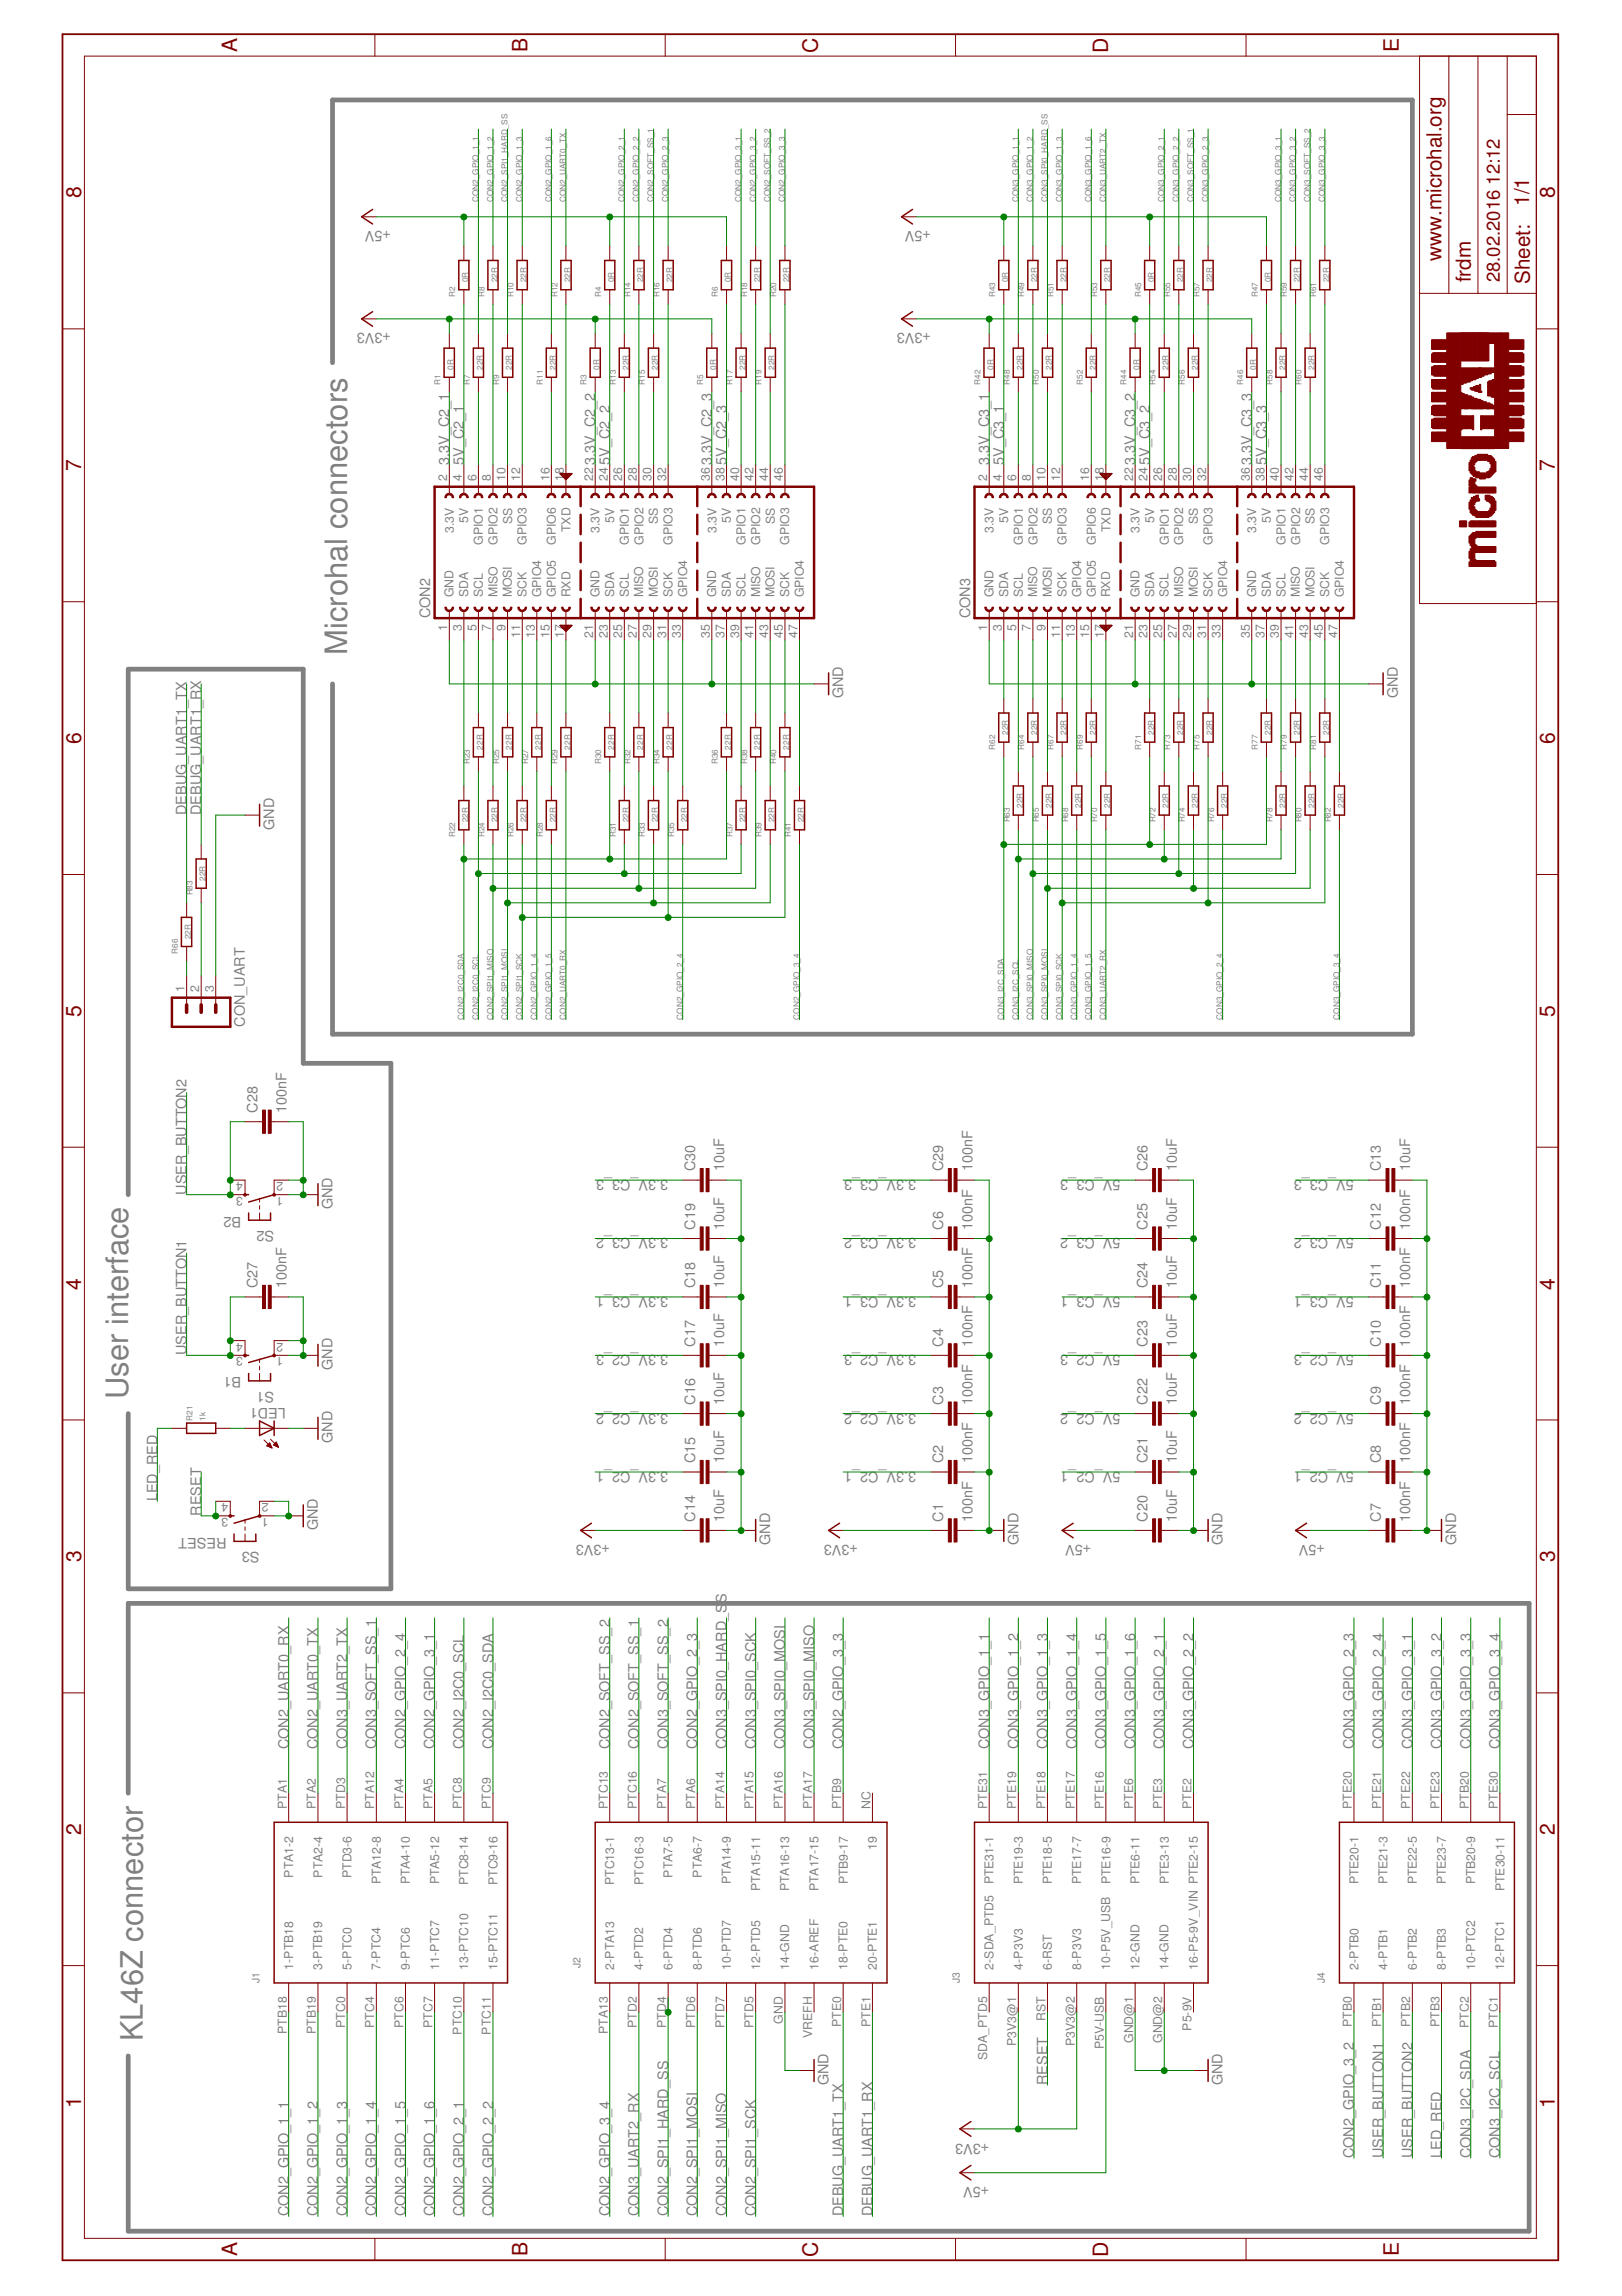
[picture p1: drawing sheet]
<svg xmlns="http://www.w3.org/2000/svg" width="210mm" height="297mm" viewBox="0 0 210 297" stroke-linecap="round" stroke-linejoin="round" font-family="sans-serif">
<defs><g id="words">
<g font-size="4" fill="#808080">
<text x="44.9" y="84.7" transform="rotate(-90 44.9 84.7)">Microhal connectors</text>
<text x="16.6" y="181" transform="rotate(-90 16.6 181)">User interface</text>
<text x="18.5" y="264.1" transform="rotate(-90 18.5 264.1)">KL46Z connector</text>
</g>
<g font-size="2.7" fill="#800000">
<text x="30.7" y="6.8" transform="rotate(-90 30.7 6.8)">A</text>
<text x="68.3" y="6.8" transform="rotate(-90 68.3 6.8)">B</text>
<text x="105.8" y="6.8" transform="rotate(-90 105.8 6.8)">C</text>
<text x="143.4" y="6.8" transform="rotate(-90 143.4 6.8)">D</text>
<text x="181" y="6.8" transform="rotate(-90 181 6.8)">E</text>
<text x="10.5" y="25.7" transform="rotate(-90 10.5 25.7)">8</text>
<text x="197.9" y="26.6" transform="rotate(-90 197.9 26.6)">1/1</text>
<text x="201.2" y="25.7" transform="rotate(-90 201.2 25.7)">8</text>
<text x="186.5" y="33.7" transform="rotate(-90 186.5 33.7)">www.microhal.org</text>
<text x="190.3" y="36.5" transform="rotate(-90 190.3 36.5)">frdm</text>
<text x="198" y="36.7" transform="rotate(-90 198 36.7)">Sheet:</text>
<text x="10.5" y="61" transform="rotate(-90 10.5 61)">7</text>
<text x="201.2" y="61" transform="rotate(-90 201.2 61)">7</text>
<text x="10.5" y="96.3" transform="rotate(-90 10.5 96.3)">6</text>
<text x="201.2" y="96.3" transform="rotate(-90 201.2 96.3)">6</text>
<text x="10.5" y="131.5" transform="rotate(-90 10.5 131.5)">5</text>
<text x="201.2" y="131.5" transform="rotate(-90 201.2 131.5)">5</text>
<text x="10.5" y="166.8" transform="rotate(-90 10.5 166.8)">4</text>
<text x="201.2" y="166.8" transform="rotate(-90 201.2 166.8)">4</text>
<text x="10.5" y="202.1" transform="rotate(-90 10.5 202.1)">3</text>
<text x="201.2" y="202.1" transform="rotate(-90 201.2 202.1)">3</text>
<text x="10.5" y="237.4" transform="rotate(-90 10.5 237.4)">2</text>
<text x="201.2" y="237.4" transform="rotate(-90 201.2 237.4)">2</text>
<text x="10.5" y="272.7" transform="rotate(-90 10.5 272.7)">1</text>
<text x="201.2" y="272.7" transform="rotate(-90 201.2 272.7)">1</text>
<text x="30.7" y="291.9" transform="rotate(-90 30.7 291.9)">A</text>
<text x="68.3" y="291.9" transform="rotate(-90 68.3 291.9)">B</text>
<text x="105.8" y="292" transform="rotate(-90 105.8 292)">C</text>
<text x="143.4" y="292" transform="rotate(-90 143.4 292)">D</text>
<text x="181" y="291.9" transform="rotate(-90 181 291.9)">E</text>
</g>
<g font-size="2.4" fill="#800000">
<text x="194.1" y="23.9" transform="rotate(-90 194.1 23.9)">12:12</text>
<text x="194.1" y="36.5" transform="rotate(-90 194.1 36.5)">28.02.2016</text>
</g>
<g font-size="1.9" fill="#808080">
<text x="50.6" y="29.9" transform="rotate(-180 50.6 29.9)">+5V</text>
<text x="120.5" y="29.9" transform="rotate(-180 120.5 29.9)">+5V</text>
<text x="50.6" y="43.1" transform="rotate(-180 50.6 43.1)">+3V3</text>
<text x="120.5" y="43.1" transform="rotate(-180 120.5 43.1)">+3V3</text>
<text x="58.1" y="60.1" transform="rotate(-90 58.1 60.1)">3.3V_C2_1</text>
<text x="60" y="60.1" transform="rotate(-90 60 60.1)">5V_C2_1</text>
<text x="77" y="60.1" transform="rotate(-90 77 60.1)">3.3V_C2_2</text>
<text x="78.9" y="60.1" transform="rotate(-90 78.9 60.1)">5V_C2_2</text>
<text x="92.1" y="60.1" transform="rotate(-90 92.1 60.1)">3.3V_C2_3</text>
<text x="94" y="60.1" transform="rotate(-90 94 60.1)">5V_C2_3</text>
<text x="128" y="60.1" transform="rotate(-90 128 60.1)">3.3V_C3_1</text>
<text x="129.9" y="60.1" transform="rotate(-90 129.9 60.1)">5V_C3_1</text>
<text x="146.9" y="60.1" transform="rotate(-90 146.9 60.1)">3.3V_C3_2</text>
<text x="148.8" y="60.1" transform="rotate(-90 148.8 60.1)">5V_C3_2</text>
<text x="162" y="60.1" transform="rotate(-90 162 60.1)">3.3V_C3_3</text>
<text x="163.9" y="60.1" transform="rotate(-90 163.9 60.1)">5V_C3_3</text>
<text x="55.7" y="80" transform="rotate(-90 55.7 80)">CON2</text>
<text x="125.6" y="80" transform="rotate(-90 125.6 80)">CON3</text>
<text x="109.1" y="90.4" transform="rotate(-90 109.1 90.4)">GND</text>
<text x="180.9" y="90.4" transform="rotate(-90 180.9 90.4)">GND</text>
<text x="24.1" y="105.5" transform="rotate(-90 24.1 105.5)">DEBUG_UART1_TX</text>
<text x="26" y="105.5" transform="rotate(-90 26 105.5)">DEBUG_UART1_RX</text>
<text x="35.5" y="107.4" transform="rotate(-90 35.5 107.4)">GND</text>
<text x="31.7" y="132.8" transform="rotate(-90 31.7 132.8)">CON_UART</text>
<text x="33.3" y="144" transform="rotate(-90 33.3 144)">C28</text>
<text x="37.1" y="144" transform="rotate(-90 37.1 144)">100nF</text>
<text x="24.1" y="154.6" transform="rotate(-90 24.1 154.6)">USER_BUTTON2</text>
<text x="86.5" y="152.7" transform="rotate(-180 86.5 152.7)">3.3V_C3_3</text>
<text x="90" y="151.5" transform="rotate(-90 90 151.5)">C30</text>
<text x="93.7" y="151.5" transform="rotate(-90 93.7 151.5)">10uF</text>
<text x="118.6" y="152.7" transform="rotate(-180 118.6 152.7)">3.3V_C3_3</text>
<text x="122.1" y="151.5" transform="rotate(-90 122.1 151.5)">C29</text>
<text x="125.8" y="151.5" transform="rotate(-90 125.8 151.5)">100nF</text>
<text x="145" y="152.7" transform="rotate(-180 145 152.7)">5V_C3_3</text>
<text x="148.5" y="151.5" transform="rotate(-90 148.5 151.5)">C26</text>
<text x="152.3" y="151.5" transform="rotate(-90 152.3 151.5)">10uF</text>
<text x="175.2" y="152.7" transform="rotate(-180 175.2 152.7)">5V_C3_3</text>
<text x="178.7" y="151.5" transform="rotate(-90 178.7 151.5)">C13</text>
<text x="182.5" y="151.5" transform="rotate(-90 182.5 151.5)">10uF</text>
<text x="31.2" y="157.4" transform="rotate(-180 31.2 157.4)">B2</text>
<text x="35.5" y="159.3" transform="rotate(-180 35.5 159.3)">S2</text>
<text x="43" y="156.5" transform="rotate(-90 43 156.5)">GND</text>
<text x="86.5" y="160.2" transform="rotate(-180 86.5 160.2)">3.3V_C3_2</text>
<text x="90" y="159.1" transform="rotate(-90 90 159.1)">C19</text>
<text x="93.7" y="159.1" transform="rotate(-90 93.7 159.1)">10uF</text>
<text x="118.6" y="160.2" transform="rotate(-180 118.6 160.2)">3.3V_C3_2</text>
<text x="122.1" y="159.1" transform="rotate(-90 122.1 159.1)">C6</text>
<text x="125.8" y="159.1" transform="rotate(-90 125.8 159.1)">100nF</text>
<text x="145" y="160.2" transform="rotate(-180 145 160.2)">5V_C3_2</text>
<text x="148.5" y="159.1" transform="rotate(-90 148.5 159.1)">C25</text>
<text x="152.3" y="159.1" transform="rotate(-90 152.3 159.1)">10uF</text>
<text x="175.2" y="160.2" transform="rotate(-180 175.2 160.2)">5V_C3_2</text>
<text x="178.7" y="159.1" transform="rotate(-90 178.7 159.1)">C12</text>
<text x="182.5" y="159.1" transform="rotate(-90 182.5 159.1)">100nF</text>
<text x="33.3" y="166.6" transform="rotate(-90 33.3 166.6)">C27</text>
<text x="37.1" y="166.6" transform="rotate(-90 37.1 166.6)">100nF</text>
<text x="86.5" y="167.8" transform="rotate(-180 86.5 167.8)">3.3V_C3_1</text>
<text x="90" y="166.6" transform="rotate(-90 90 166.6)">C18</text>
<text x="93.7" y="166.6" transform="rotate(-90 93.7 166.6)">10uF</text>
<text x="118.6" y="167.8" transform="rotate(-180 118.6 167.8)">3.3V_C3_1</text>
<text x="122.1" y="166.6" transform="rotate(-90 122.1 166.6)">C5</text>
<text x="125.8" y="166.6" transform="rotate(-90 125.8 166.6)">100nF</text>
<text x="145" y="167.8" transform="rotate(-180 145 167.8)">5V_C3_1</text>
<text x="148.5" y="166.6" transform="rotate(-90 148.5 166.6)">C24</text>
<text x="152.3" y="166.6" transform="rotate(-90 152.3 166.6)">10uF</text>
<text x="175.2" y="167.8" transform="rotate(-180 175.2 167.8)">5V_C3_1</text>
<text x="178.7" y="166.6" transform="rotate(-90 178.7 166.6)">C11</text>
<text x="182.5" y="166.6" transform="rotate(-90 182.5 166.6)">100nF</text>
<text x="24.1" y="175.3" transform="rotate(-90 24.1 175.3)">USER_BUTTON1</text>
<text x="31.2" y="178.2" transform="rotate(-180 31.2 178.2)">B1</text>
<text x="43" y="177.2" transform="rotate(-90 43 177.2)">GND</text>
<text x="86.5" y="175.3" transform="rotate(-180 86.5 175.3)">3.3V_C2_3</text>
<text x="90" y="174.2" transform="rotate(-90 90 174.2)">C17</text>
<text x="93.7" y="174.2" transform="rotate(-90 93.7 174.2)">10uF</text>
<text x="118.6" y="175.3" transform="rotate(-180 118.6 175.3)">3.3V_C2_3</text>
<text x="122.1" y="174.2" transform="rotate(-90 122.1 174.2)">C4</text>
<text x="125.8" y="174.2" transform="rotate(-90 125.8 174.2)">100nF</text>
<text x="145" y="175.3" transform="rotate(-180 145 175.3)">5V_C2_3</text>
<text x="148.5" y="174.2" transform="rotate(-90 148.5 174.2)">C23</text>
<text x="152.3" y="174.2" transform="rotate(-90 152.3 174.2)">10uF</text>
<text x="175.2" y="175.3" transform="rotate(-180 175.2 175.3)">5V_C2_3</text>
<text x="178.7" y="174.2" transform="rotate(-90 178.7 174.2)">C10</text>
<text x="182.5" y="174.2" transform="rotate(-90 182.5 174.2)">100nF</text>
<text x="35.5" y="180.1" transform="rotate(-180 35.5 180.1)">S1</text>
<text x="37" y="182.1" transform="rotate(-180 37 182.1)">LED1</text>
<text x="86.5" y="182.9" transform="rotate(-180 86.5 182.9)">3.3V_C2_2</text>
<text x="90" y="181.8" transform="rotate(-90 90 181.8)">C16</text>
<text x="93.7" y="181.8" transform="rotate(-90 93.7 181.8)">10uF</text>
<text x="118.6" y="182.9" transform="rotate(-180 118.6 182.9)">3.3V_C2_2</text>
<text x="122.1" y="181.8" transform="rotate(-90 122.1 181.8)">C3</text>
<text x="125.8" y="181.8" transform="rotate(-90 125.8 181.8)">100nF</text>
<text x="145" y="182.9" transform="rotate(-180 145 182.9)">5V_C2_2</text>
<text x="148.5" y="181.8" transform="rotate(-90 148.5 181.8)">C22</text>
<text x="152.3" y="181.8" transform="rotate(-90 152.3 181.8)">10uF</text>
<text x="175.2" y="182.9" transform="rotate(-180 175.2 182.9)">5V_C2_2</text>
<text x="178.7" y="181.8" transform="rotate(-90 178.7 181.8)">C9</text>
<text x="182.5" y="181.8" transform="rotate(-90 182.5 181.8)">100nF</text>
<text x="43" y="186.7" transform="rotate(-90 43 186.7)">GND</text>
<text x="86.5" y="190.4" transform="rotate(-180 86.5 190.4)">3.3V_C2_1</text>
<text x="90" y="189.3" transform="rotate(-90 90 189.3)">C15</text>
<text x="93.7" y="189.3" transform="rotate(-90 93.7 189.3)">10uF</text>
<text x="118.6" y="190.4" transform="rotate(-180 118.6 190.4)">3.3V_C2_1</text>
<text x="122.1" y="189.3" transform="rotate(-90 122.1 189.3)">C2</text>
<text x="125.8" y="189.3" transform="rotate(-90 125.8 189.3)">100nF</text>
<text x="145" y="190.4" transform="rotate(-180 145 190.4)">5V_C2_1</text>
<text x="148.5" y="189.3" transform="rotate(-90 148.5 189.3)">C21</text>
<text x="152.3" y="189.3" transform="rotate(-90 152.3 189.3)">10uF</text>
<text x="175.2" y="190.4" transform="rotate(-180 175.2 190.4)">5V_C2_1</text>
<text x="178.7" y="189.3" transform="rotate(-90 178.7 189.3)">C8</text>
<text x="182.5" y="189.3" transform="rotate(-90 182.5 189.3)">100nF</text>
<text x="20.4" y="194.2" transform="rotate(-90 20.4 194.2)">LED_RED</text>
<text x="26" y="196.1" transform="rotate(-90 26 196.1)">RESET</text>
<text x="41.1" y="198" transform="rotate(-90 41.1 198)">GND</text>
<text x="90" y="196.9" transform="rotate(-90 90 196.9)">C14</text>
<text x="93.7" y="196.9" transform="rotate(-90 93.7 196.9)">10uF</text>
<text x="122.1" y="196.9" transform="rotate(-90 122.1 196.9)">C1</text>
<text x="125.8" y="196.9" transform="rotate(-90 125.8 196.9)">100nF</text>
<text x="148.5" y="196.9" transform="rotate(-90 148.5 196.9)">C20</text>
<text x="152.3" y="196.9" transform="rotate(-90 152.3 196.9)">10uF</text>
<text x="178.7" y="196.9" transform="rotate(-90 178.7 196.9)">C7</text>
<text x="182.5" y="196.9" transform="rotate(-90 182.5 196.9)">100nF</text>
<text x="29.3" y="198.9" transform="rotate(-180 29.3 198.9)">RESET</text>
<text x="33.6" y="200.8" transform="rotate(-180 33.6 200.8)">S3</text>
<text x="78.9" y="199.9" transform="rotate(-180 78.9 199.9)">+3V3</text>
<text x="99.7" y="199.9" transform="rotate(-90 99.7 199.9)">GND</text>
<text x="111" y="199.9" transform="rotate(-180 111 199.9)">+3V3</text>
<text x="131.8" y="199.9" transform="rotate(-90 131.8 199.9)">GND</text>
<text x="141.2" y="199.9" transform="rotate(-180 141.2 199.9)">+5V</text>
<text x="158.2" y="199.9" transform="rotate(-90 158.2 199.9)">GND</text>
<text x="171.4" y="199.9" transform="rotate(-180 171.4 199.9)">+5V</text>
<text x="188.4" y="199.9" transform="rotate(-90 188.4 199.9)">GND</text>
<text x="94" y="207.4" transform="rotate(-90 94 207.4)">S</text>
<text x="37.4" y="226.3" transform="rotate(-90 37.4 226.3)">CON2_UART0_RX</text>
<text x="41.1" y="226.3" transform="rotate(-90 41.1 226.3)">CON2_UART0_TX</text>
<text x="44.9" y="226.3" transform="rotate(-90 44.9 226.3)">CON3_UART2_TX</text>
<text x="48.7" y="226.3" transform="rotate(-90 48.7 226.3)">CON3_SOFT_SS_1</text>
<text x="52.5" y="226.3" transform="rotate(-90 52.5 226.3)">CON2_GPIO_2_4</text>
<text x="56.2" y="226.3" transform="rotate(-90 56.2 226.3)">CON2_GPIO_3_1</text>
<text x="60" y="226.3" transform="rotate(-90 60 226.3)">CON2_I2C0_SCL</text>
<text x="63.8" y="226.3" transform="rotate(-90 63.8 226.3)">CON2_I2C0_SDA</text>
<text x="78.9" y="226.3" transform="rotate(-90 78.9 226.3)">CON2_SOFT_SS_2</text>
<text x="82.7" y="226.3" transform="rotate(-90 82.7 226.3)">CON2_SOFT_SS_1</text>
<text x="86.5" y="226.3" transform="rotate(-90 86.5 226.3)">CON3_SOFT_SS_2</text>
<text x="90.2" y="226.3" transform="rotate(-90 90.2 226.3)">CON2_GPIO_2_3</text>
<text x="94" y="226.3" transform="rotate(-90 94 226.3)">CON3_SPI0_HARD_S</text>
<text x="97.8" y="226.3" transform="rotate(-90 97.8 226.3)">CON3_SPI0_SCK</text>
<text x="101.6" y="226.3" transform="rotate(-90 101.6 226.3)">CON3_SPI0_MOSI</text>
<text x="105.3" y="226.3" transform="rotate(-90 105.3 226.3)">CON3_SPI0_MISO</text>
<text x="109.1" y="226.3" transform="rotate(-90 109.1 226.3)">CON2_GPIO_3_3</text>
<text x="128" y="226.3" transform="rotate(-90 128 226.3)">CON3_GPIO_1_1</text>
<text x="131.8" y="226.3" transform="rotate(-90 131.8 226.3)">CON3_GPIO_1_2</text>
<text x="135.6" y="226.3" transform="rotate(-90 135.6 226.3)">CON3_GPIO_1_3</text>
<text x="139.3" y="226.3" transform="rotate(-90 139.3 226.3)">CON3_GPIO_1_4</text>
<text x="143.1" y="226.3" transform="rotate(-90 143.1 226.3)">CON3_GPIO_1_5</text>
<text x="146.9" y="226.3" transform="rotate(-90 146.9 226.3)">CON3_GPIO_1_6</text>
<text x="150.7" y="226.3" transform="rotate(-90 150.7 226.3)">CON3_GPIO_2_1</text>
<text x="154.4" y="226.3" transform="rotate(-90 154.4 226.3)">CON3_GPIO_2_2</text>
<text x="175.2" y="226.3" transform="rotate(-90 175.2 226.3)">CON3_GPIO_2_3</text>
<text x="179" y="226.3" transform="rotate(-90 179 226.3)">CON3_GPIO_2_4</text>
<text x="182.8" y="226.3" transform="rotate(-90 182.8 226.3)">CON3_GPIO_3_1</text>
<text x="186.5" y="226.3" transform="rotate(-90 186.5 226.3)">CON3_GPIO_3_2</text>
<text x="190.3" y="226.3" transform="rotate(-90 190.3 226.3)">CON3_GPIO_3_3</text>
<text x="194.1" y="226.3" transform="rotate(-90 194.1 226.3)">CON3_GPIO_3_4</text>
<text x="107.2" y="269.8" transform="rotate(-90 107.2 269.8)">GND</text>
<text x="135.6" y="269.8" transform="rotate(-90 135.6 269.8)">RESET</text>
<text x="158.2" y="269.8" transform="rotate(-90 158.2 269.8)">GND</text>
<text x="128" y="277.3" transform="rotate(-180 128 277.3)">+3V3</text>
<text x="175.2" y="279.2" transform="rotate(-90 175.2 279.2)">CON2_GPIO_3_2</text>
<text x="179" y="279.2" transform="rotate(-90 179 279.2)">USER_BUTTON1</text>
<text x="182.8" y="279.2" transform="rotate(-90 182.8 279.2)">USER_BUTTON2</text>
<text x="186.5" y="279.2" transform="rotate(-90 186.5 279.2)">LED_RED</text>
<text x="190.3" y="279.2" transform="rotate(-90 190.3 279.2)">CON3_I2C_SDA</text>
<text x="194.1" y="279.2" transform="rotate(-90 194.1 279.2)">CON3_I2C_SCL</text>
<text x="37.4" y="286.8" transform="rotate(-90 37.4 286.8)">CON2_GPIO_1_1</text>
<text x="41.1" y="286.8" transform="rotate(-90 41.1 286.8)">CON2_GPIO_1_2</text>
<text x="44.9" y="286.8" transform="rotate(-90 44.9 286.8)">CON2_GPIO_1_3</text>
<text x="48.7" y="286.8" transform="rotate(-90 48.7 286.8)">CON2_GPIO_1_4</text>
<text x="52.5" y="286.8" transform="rotate(-90 52.5 286.8)">CON2_GPIO_1_5</text>
<text x="56.2" y="286.8" transform="rotate(-90 56.2 286.8)">CON2_GPIO_1_6</text>
<text x="60" y="286.8" transform="rotate(-90 60 286.8)">CON2_GPIO_2_1</text>
<text x="63.8" y="286.8" transform="rotate(-90 63.8 286.8)">CON2_GPIO_2_2</text>
<text x="78.9" y="286.8" transform="rotate(-90 78.9 286.8)">CON2_GPIO_3_4</text>
<text x="82.7" y="286.8" transform="rotate(-90 82.7 286.8)">CON3_UART2_RX</text>
<text x="86.5" y="286.8" transform="rotate(-90 86.5 286.8)">CON2_SPI1_HARD_SS</text>
<text x="90.2" y="286.8" transform="rotate(-90 90.2 286.8)">CON2_SPI1_MOSI</text>
<text x="94" y="286.8" transform="rotate(-90 94 286.8)">CON2_SPI1_MISO</text>
<text x="97.8" y="286.8" transform="rotate(-90 97.8 286.8)">CON2_SPI1_SCK</text>
<text x="109.1" y="286.8" transform="rotate(-90 109.1 286.8)">DEBUG_UART1_TX</text>
<text x="112.9" y="286.8" transform="rotate(-90 112.9 286.8)">DEBUG_UART1_RX</text>
<text x="128" y="283" transform="rotate(-180 128 283)">+5V</text>
</g>
<g font-size="1.6" fill="#808080">
<text x="57.9" y="62.2" transform="rotate(-90 57.9 62.2)">2</text>
<text x="59.8" y="62.2" transform="rotate(-90 59.8 62.2)">4</text>
<text x="61.6" y="62.2" transform="rotate(-90 61.6 62.2)">6</text>
<text x="63.5" y="62.2" transform="rotate(-90 63.5 62.2)">8</text>
<text x="65.4" y="62.2" transform="rotate(-90 65.4 62.2)">10</text>
<text x="67.3" y="62.2" transform="rotate(-90 67.3 62.2)">12</text>
<text x="71.1" y="62.2" transform="rotate(-90 71.1 62.2)">16</text>
<text x="73" y="62.2" transform="rotate(-90 73 62.2)">18</text>
<text x="76.8" y="62.2" transform="rotate(-90 76.8 62.2)">22</text>
<text x="78.6" y="62.2" transform="rotate(-90 78.6 62.2)">24</text>
<text x="80.5" y="62.2" transform="rotate(-90 80.5 62.2)">26</text>
<text x="82.4" y="62.2" transform="rotate(-90 82.4 62.2)">28</text>
<text x="84.3" y="62.2" transform="rotate(-90 84.3 62.2)">30</text>
<text x="86.2" y="62.2" transform="rotate(-90 86.2 62.2)">32</text>
<text x="91.9" y="62.2" transform="rotate(-90 91.9 62.2)">36</text>
<text x="93.8" y="62.2" transform="rotate(-90 93.8 62.2)">38</text>
<text x="95.6" y="62.2" transform="rotate(-90 95.6 62.2)">40</text>
<text x="97.5" y="62.2" transform="rotate(-90 97.5 62.2)">42</text>
<text x="99.4" y="62.2" transform="rotate(-90 99.4 62.2)">44</text>
<text x="101.3" y="62.2" transform="rotate(-90 101.3 62.2)">46</text>
<text x="127.7" y="62.2" transform="rotate(-90 127.7 62.2)">2</text>
<text x="129.6" y="62.2" transform="rotate(-90 129.6 62.2)">4</text>
<text x="131.5" y="62.2" transform="rotate(-90 131.5 62.2)">6</text>
<text x="133.4" y="62.2" transform="rotate(-90 133.4 62.2)">8</text>
<text x="135.3" y="62.2" transform="rotate(-90 135.3 62.2)">10</text>
<text x="137.2" y="62.2" transform="rotate(-90 137.2 62.2)">12</text>
<text x="141" y="62.2" transform="rotate(-90 141 62.2)">16</text>
<text x="142.9" y="62.2" transform="rotate(-90 142.9 62.2)">18</text>
<text x="146.6" y="62.2" transform="rotate(-90 146.6 62.2)">22</text>
<text x="148.5" y="62.2" transform="rotate(-90 148.5 62.2)">24</text>
<text x="150.4" y="62.2" transform="rotate(-90 150.4 62.2)">26</text>
<text x="152.3" y="62.2" transform="rotate(-90 152.3 62.2)">28</text>
<text x="154.2" y="62.2" transform="rotate(-90 154.2 62.2)">30</text>
<text x="156.1" y="62.2" transform="rotate(-90 156.1 62.2)">32</text>
<text x="161.7" y="62.2" transform="rotate(-90 161.7 62.2)">36</text>
<text x="163.6" y="62.2" transform="rotate(-90 163.6 62.2)">38</text>
<text x="165.5" y="62.2" transform="rotate(-90 165.5 62.2)">40</text>
<text x="167.4" y="62.2" transform="rotate(-90 167.4 62.2)">42</text>
<text x="169.3" y="62.2" transform="rotate(-90 169.3 62.2)">44</text>
<text x="171.2" y="62.2" transform="rotate(-90 171.2 62.2)">46</text>
<text x="58.7" y="68.9" transform="rotate(-90 58.7 68.9)">3.3V</text>
<text x="60.6" y="67.6" transform="rotate(-90 60.6 67.6)">5V</text>
<text x="62.5" y="70.5" transform="rotate(-90 62.5 70.5)">GPIO1</text>
<text x="64.4" y="70.5" transform="rotate(-90 64.4 70.5)">GPIO2</text>
<text x="66.3" y="67.8" transform="rotate(-90 66.3 67.8)">SS</text>
<text x="68.2" y="70.5" transform="rotate(-90 68.2 70.5)">GPIO3</text>
<text x="71.9" y="70.5" transform="rotate(-90 71.9 70.5)">GPIO6</text>
<text x="73.8" y="68.8" transform="rotate(-90 73.8 68.8)">TXD</text>
<text x="77.6" y="68.9" transform="rotate(-90 77.6 68.9)">3.3V</text>
<text x="79.5" y="67.6" transform="rotate(-90 79.5 67.6)">5V</text>
<text x="81.4" y="70.5" transform="rotate(-90 81.4 70.5)">GPIO1</text>
<text x="83.3" y="70.5" transform="rotate(-90 83.3 70.5)">GPIO2</text>
<text x="85.2" y="67.8" transform="rotate(-90 85.2 67.8)">SS</text>
<text x="87" y="70.5" transform="rotate(-90 87 70.5)">GPIO3</text>
<text x="92.7" y="68.9" transform="rotate(-90 92.7 68.9)">3.3V</text>
<text x="94.6" y="67.6" transform="rotate(-90 94.6 67.6)">5V</text>
<text x="96.5" y="70.5" transform="rotate(-90 96.5 70.5)">GPIO1</text>
<text x="98.4" y="70.5" transform="rotate(-90 98.4 70.5)">GPIO2</text>
<text x="100.3" y="67.8" transform="rotate(-90 100.3 67.8)">SS</text>
<text x="102.1" y="70.5" transform="rotate(-90 102.1 70.5)">GPIO3</text>
<text x="128.6" y="68.9" transform="rotate(-90 128.6 68.9)">3.3V</text>
<text x="130.5" y="67.6" transform="rotate(-90 130.5 67.6)">5V</text>
<text x="132.4" y="70.5" transform="rotate(-90 132.4 70.5)">GPIO1</text>
<text x="134.2" y="70.5" transform="rotate(-90 134.2 70.5)">GPIO2</text>
<text x="136.1" y="67.8" transform="rotate(-90 136.1 67.8)">SS</text>
<text x="138" y="70.5" transform="rotate(-90 138 70.5)">GPIO3</text>
<text x="141.8" y="70.5" transform="rotate(-90 141.8 70.5)">GPIO6</text>
<text x="143.7" y="68.8" transform="rotate(-90 143.7 68.8)">TXD</text>
<text x="147.5" y="68.9" transform="rotate(-90 147.5 68.9)">3.3V</text>
<text x="149.4" y="67.6" transform="rotate(-90 149.4 67.6)">5V</text>
<text x="151.2" y="70.5" transform="rotate(-90 151.2 70.5)">GPIO1</text>
<text x="153.1" y="70.5" transform="rotate(-90 153.1 70.5)">GPIO2</text>
<text x="155" y="67.8" transform="rotate(-90 155 67.8)">SS</text>
<text x="156.9" y="70.5" transform="rotate(-90 156.9 70.5)">GPIO3</text>
<text x="162.6" y="68.9" transform="rotate(-90 162.6 68.9)">3.3V</text>
<text x="164.5" y="67.6" transform="rotate(-90 164.5 67.6)">5V</text>
<text x="166.4" y="70.5" transform="rotate(-90 166.4 70.5)">GPIO1</text>
<text x="168.2" y="70.5" transform="rotate(-90 168.2 70.5)">GPIO2</text>
<text x="170.1" y="67.8" transform="rotate(-90 170.1 67.8)">SS</text>
<text x="172" y="70.5" transform="rotate(-90 172 70.5)">GPIO3</text>
<text x="58.7" y="77.3" transform="rotate(-90 58.7 77.3)">GND</text>
<text x="60.6" y="77.3" transform="rotate(-90 60.6 77.3)">SDA</text>
<text x="62.5" y="77.3" transform="rotate(-90 62.5 77.3)">SCL</text>
<text x="64.4" y="77.3" transform="rotate(-90 64.4 77.3)">MISO</text>
<text x="66.3" y="77.3" transform="rotate(-90 66.3 77.3)">MOSI</text>
<text x="68.1" y="77.3" transform="rotate(-90 68.1 77.3)">SCK</text>
<text x="70" y="77.3" transform="rotate(-90 70 77.3)">GPIO4</text>
<text x="71.9" y="77.3" transform="rotate(-90 71.9 77.3)">GPIO5</text>
<text x="73.8" y="77.3" transform="rotate(-90 73.8 77.3)">RXD</text>
<text x="77.6" y="77.3" transform="rotate(-90 77.6 77.3)">GND</text>
<text x="79.5" y="77.3" transform="rotate(-90 79.5 77.3)">SDA</text>
<text x="81.4" y="77.3" transform="rotate(-90 81.4 77.3)">SCL</text>
<text x="83.3" y="77.3" transform="rotate(-90 83.3 77.3)">MISO</text>
<text x="85.1" y="77.3" transform="rotate(-90 85.1 77.3)">MOSI</text>
<text x="87" y="77.3" transform="rotate(-90 87 77.3)">SCK</text>
<text x="88.9" y="77.3" transform="rotate(-90 88.9 77.3)">GPIO4</text>
<text x="92.7" y="77.3" transform="rotate(-90 92.7 77.3)">GND</text>
<text x="94.6" y="77.3" transform="rotate(-90 94.6 77.3)">SDA</text>
<text x="96.5" y="77.3" transform="rotate(-90 96.5 77.3)">SCL</text>
<text x="98.4" y="77.3" transform="rotate(-90 98.4 77.3)">MISO</text>
<text x="100.2" y="77.3" transform="rotate(-90 100.2 77.3)">MOSI</text>
<text x="102.1" y="77.3" transform="rotate(-90 102.1 77.3)">SCK</text>
<text x="104" y="77.3" transform="rotate(-90 104 77.3)">GPIO4</text>
<text x="128.6" y="77.3" transform="rotate(-90 128.6 77.3)">GND</text>
<text x="130.5" y="77.3" transform="rotate(-90 130.5 77.3)">SDA</text>
<text x="132.4" y="77.3" transform="rotate(-90 132.4 77.3)">SCL</text>
<text x="134.2" y="77.3" transform="rotate(-90 134.2 77.3)">MISO</text>
<text x="136.1" y="77.3" transform="rotate(-90 136.1 77.3)">MOSI</text>
<text x="138" y="77.3" transform="rotate(-90 138 77.3)">SCK</text>
<text x="139.9" y="77.3" transform="rotate(-90 139.9 77.3)">GPIO4</text>
<text x="141.8" y="77.3" transform="rotate(-90 141.8 77.3)">GPIO5</text>
<text x="143.7" y="77.3" transform="rotate(-90 143.7 77.3)">RXD</text>
<text x="147.5" y="77.3" transform="rotate(-90 147.5 77.3)">GND</text>
<text x="149.3" y="77.3" transform="rotate(-90 149.3 77.3)">SDA</text>
<text x="151.2" y="77.3" transform="rotate(-90 151.2 77.3)">SCL</text>
<text x="153.1" y="77.3" transform="rotate(-90 153.1 77.3)">MISO</text>
<text x="155" y="77.3" transform="rotate(-90 155 77.3)">MOSI</text>
<text x="156.9" y="77.3" transform="rotate(-90 156.9 77.3)">SCK</text>
<text x="158.8" y="77.3" transform="rotate(-90 158.8 77.3)">GPIO4</text>
<text x="162.6" y="77.3" transform="rotate(-90 162.6 77.3)">GND</text>
<text x="164.5" y="77.3" transform="rotate(-90 164.5 77.3)">SDA</text>
<text x="166.3" y="77.3" transform="rotate(-90 166.3 77.3)">SCL</text>
<text x="168.2" y="77.3" transform="rotate(-90 168.2 77.3)">MISO</text>
<text x="170.1" y="77.3" transform="rotate(-90 170.1 77.3)">MOSI</text>
<text x="172" y="77.3" transform="rotate(-90 172 77.3)">SCK</text>
<text x="173.9" y="77.3" transform="rotate(-90 173.9 77.3)">GPIO4</text>
<text x="57.9" y="81.7" transform="rotate(-90 57.9 81.7)">1</text>
<text x="59.8" y="81.7" transform="rotate(-90 59.8 81.7)">3</text>
<text x="61.6" y="81.7" transform="rotate(-90 61.6 81.7)">5</text>
<text x="63.5" y="81.7" transform="rotate(-90 63.5 81.7)">7</text>
<text x="65.4" y="81.7" transform="rotate(-90 65.4 81.7)">9</text>
<text x="67.3" y="82.5" transform="rotate(-90 67.3 82.5)">11</text>
<text x="69.2" y="82.5" transform="rotate(-90 69.2 82.5)">13</text>
<text x="71.1" y="82.5" transform="rotate(-90 71.1 82.5)">15</text>
<text x="73" y="82.5" transform="rotate(-90 73 82.5)">17</text>
<text x="76.8" y="82.5" transform="rotate(-90 76.8 82.5)">21</text>
<text x="78.6" y="82.5" transform="rotate(-90 78.6 82.5)">23</text>
<text x="80.5" y="82.5" transform="rotate(-90 80.5 82.5)">25</text>
<text x="82.4" y="82.5" transform="rotate(-90 82.4 82.5)">27</text>
<text x="84.3" y="82.5" transform="rotate(-90 84.3 82.5)">29</text>
<text x="86.2" y="82.5" transform="rotate(-90 86.2 82.5)">31</text>
<text x="88.1" y="82.5" transform="rotate(-90 88.1 82.5)">33</text>
<text x="91.9" y="82.5" transform="rotate(-90 91.9 82.5)">35</text>
<text x="93.8" y="82.5" transform="rotate(-90 93.8 82.5)">37</text>
<text x="95.6" y="82.5" transform="rotate(-90 95.6 82.5)">39</text>
<text x="97.5" y="82.5" transform="rotate(-90 97.5 82.5)">41</text>
<text x="99.4" y="82.5" transform="rotate(-90 99.4 82.5)">43</text>
<text x="101.3" y="82.5" transform="rotate(-90 101.3 82.5)">45</text>
<text x="103.2" y="82.5" transform="rotate(-90 103.2 82.5)">47</text>
<text x="127.7" y="81.7" transform="rotate(-90 127.7 81.7)">1</text>
<text x="129.6" y="81.7" transform="rotate(-90 129.6 81.7)">3</text>
<text x="131.5" y="81.7" transform="rotate(-90 131.5 81.7)">5</text>
<text x="133.4" y="81.7" transform="rotate(-90 133.4 81.7)">7</text>
<text x="135.3" y="81.7" transform="rotate(-90 135.3 81.7)">9</text>
<text x="137.2" y="82.5" transform="rotate(-90 137.2 82.5)">11</text>
<text x="139.1" y="82.5" transform="rotate(-90 139.1 82.5)">13</text>
<text x="141" y="82.5" transform="rotate(-90 141 82.5)">15</text>
<text x="142.9" y="82.5" transform="rotate(-90 142.9 82.5)">17</text>
<text x="146.6" y="82.5" transform="rotate(-90 146.6 82.5)">21</text>
<text x="148.5" y="82.5" transform="rotate(-90 148.5 82.5)">23</text>
<text x="150.4" y="82.5" transform="rotate(-90 150.4 82.5)">25</text>
<text x="152.3" y="82.5" transform="rotate(-90 152.3 82.5)">27</text>
<text x="154.2" y="82.5" transform="rotate(-90 154.2 82.5)">29</text>
<text x="156.1" y="82.5" transform="rotate(-90 156.1 82.5)">31</text>
<text x="158" y="82.5" transform="rotate(-90 158 82.5)">33</text>
<text x="161.7" y="82.5" transform="rotate(-90 161.7 82.5)">35</text>
<text x="163.6" y="82.5" transform="rotate(-90 163.6 82.5)">37</text>
<text x="165.5" y="82.5" transform="rotate(-90 165.5 82.5)">39</text>
<text x="167.4" y="82.5" transform="rotate(-90 167.4 82.5)">41</text>
<text x="169.3" y="82.5" transform="rotate(-90 169.3 82.5)">43</text>
<text x="171.2" y="82.5" transform="rotate(-90 171.2 82.5)">45</text>
<text x="173.1" y="82.5" transform="rotate(-90 173.1 82.5)">47</text>
<text x="23.9" y="128.3" transform="rotate(-90 23.9 128.3)">1</text>
<text x="25.8" y="128.3" transform="rotate(-90 25.8 128.3)">2</text>
<text x="27.7" y="128.3" transform="rotate(-90 27.7 128.3)">3</text>
<text x="31.4" y="154.8" transform="rotate(-180 31.4 154.8)">3</text>
<text x="31.4" y="152.9" transform="rotate(-180 31.4 152.9)">4</text>
<text x="36.6" y="154.8" transform="rotate(-180 36.6 154.8)">1</text>
<text x="36.6" y="152.9" transform="rotate(-180 36.6 152.9)">2</text>
<text x="31.4" y="173.7" transform="rotate(-180 31.4 173.7)">4</text>
<text x="36.6" y="173.7" transform="rotate(-180 36.6 173.7)">2</text>
<text x="31.4" y="175.6" transform="rotate(-180 31.4 175.6)">3</text>
<text x="36.6" y="175.6" transform="rotate(-180 36.6 175.6)">1</text>
<text x="29.5" y="196.4" transform="rotate(-180 29.5 196.4)">3</text>
<text x="29.5" y="194.5" transform="rotate(-180 29.5 194.5)">4</text>
<text x="34.7" y="196.4" transform="rotate(-180 34.7 196.4)">1</text>
<text x="34.7" y="194.5" transform="rotate(-180 34.7 194.5)">2</text>
<text x="37.1" y="234" transform="rotate(-90 37.1 234)">PTA1</text>
<text x="40.9" y="234" transform="rotate(-90 40.9 234)">PTA2</text>
<text x="44.7" y="234" transform="rotate(-90 44.7 234)">PTD3</text>
<text x="48.4" y="234" transform="rotate(-90 48.4 234)">PTA12</text>
<text x="52.2" y="234" transform="rotate(-90 52.2 234)">PTA4</text>
<text x="56" y="234" transform="rotate(-90 56 234)">PTA5</text>
<text x="59.8" y="234" transform="rotate(-90 59.8 234)">PTC8</text>
<text x="63.5" y="234" transform="rotate(-90 63.5 234)">PTC9</text>
<text x="78.6" y="234" transform="rotate(-90 78.6 234)">PTC13</text>
<text x="82.4" y="234" transform="rotate(-90 82.4 234)">PTC16</text>
<text x="86.2" y="234" transform="rotate(-90 86.2 234)">PTA7</text>
<text x="90" y="234" transform="rotate(-90 90 234)">PTA6</text>
<text x="93.8" y="234" transform="rotate(-90 93.8 234)">PTA14</text>
<text x="97.5" y="234" transform="rotate(-90 97.5 234)">PTA15</text>
<text x="101.3" y="234" transform="rotate(-90 101.3 234)">PTA16</text>
<text x="105.1" y="234" transform="rotate(-90 105.1 234)">PTA17</text>
<text x="108.9" y="234" transform="rotate(-90 108.9 234)">PTB9</text>
<text x="112.6" y="234" transform="rotate(-90 112.6 234)">NC</text>
<text x="113.5" y="239.3" transform="rotate(-90 113.5 239.3)">19</text>
<text x="127.7" y="234" transform="rotate(-90 127.7 234)">PTE31</text>
<text x="131.5" y="234" transform="rotate(-90 131.5 234)">PTE19</text>
<text x="135.3" y="234" transform="rotate(-90 135.3 234)">PTE18</text>
<text x="139.1" y="234" transform="rotate(-90 139.1 234)">PTE17</text>
<text x="142.9" y="234" transform="rotate(-90 142.9 234)">PTE16</text>
<text x="146.6" y="234" transform="rotate(-90 146.6 234)">PTE6</text>
<text x="150.4" y="234" transform="rotate(-90 150.4 234)">PTE3</text>
<text x="154.2" y="234" transform="rotate(-90 154.2 234)">PTE2</text>
<text x="175" y="234" transform="rotate(-90 175 234)">PTE20</text>
<text x="178.7" y="234" transform="rotate(-90 178.7 234)">PTE21</text>
<text x="182.5" y="234" transform="rotate(-90 182.5 234)">PTE22</text>
<text x="186.3" y="234" transform="rotate(-90 186.3 234)">PTE23</text>
<text x="190.1" y="234" transform="rotate(-90 190.1 234)">PTB20</text>
<text x="193.8" y="234" transform="rotate(-90 193.8 234)">PTE30</text>
<text x="37.9" y="242.9" transform="rotate(-90 37.9 242.9)">PTA1-2</text>
<text x="41.7" y="242.9" transform="rotate(-90 41.7 242.9)">PTA2-4</text>
<text x="45.5" y="243" transform="rotate(-90 45.5 243)">PTD3-6</text>
<text x="49.3" y="243.8" transform="rotate(-90 49.3 243.8)">PTA12-8</text>
<text x="53" y="243.8" transform="rotate(-90 53 243.8)">PTA4-10</text>
<text x="56.8" y="243.8" transform="rotate(-90 56.8 243.8)">PTA5-12</text>
<text x="60.6" y="243.9" transform="rotate(-90 60.6 243.9)">PTC8-14</text>
<text x="64.4" y="243.9" transform="rotate(-90 64.4 243.9)">PTC9-16</text>
<text x="79.5" y="243.9" transform="rotate(-90 79.5 243.9)">PTC13-1</text>
<text x="83.3" y="243.9" transform="rotate(-90 83.3 243.9)">PTC16-3</text>
<text x="87" y="242.9" transform="rotate(-90 87 242.9)">PTA7-5</text>
<text x="90.8" y="242.9" transform="rotate(-90 90.8 242.9)">PTA6-7</text>
<text x="94.6" y="243.8" transform="rotate(-90 94.6 243.8)">PTA14-9</text>
<text x="98.4" y="244.7" transform="rotate(-90 98.4 244.7)">PTA15-11</text>
<text x="102.1" y="244.7" transform="rotate(-90 102.1 244.7)">PTA16-13</text>
<text x="105.9" y="244.7" transform="rotate(-90 105.9 244.7)">PTA17-15</text>
<text x="109.7" y="243.8" transform="rotate(-90 109.7 243.8)">PTB9-17</text>
<text x="128.6" y="243.8" transform="rotate(-90 128.6 243.8)">PTE31-1</text>
<text x="132.4" y="243.8" transform="rotate(-90 132.4 243.8)">PTE19-3</text>
<text x="136.1" y="243.8" transform="rotate(-90 136.1 243.8)">PTE18-5</text>
<text x="139.9" y="243.8" transform="rotate(-90 139.9 243.8)">PTE17-7</text>
<text x="143.7" y="243.8" transform="rotate(-90 143.7 243.8)">PTE16-9</text>
<text x="147.5" y="243.8" transform="rotate(-90 147.5 243.8)">PTE6-11</text>
<text x="151.2" y="243.8" transform="rotate(-90 151.2 243.8)">PTE3-13</text>
<text x="175.8" y="243.8" transform="rotate(-90 175.8 243.8)">PTE20-1</text>
<text x="179.6" y="243.8" transform="rotate(-90 179.6 243.8)">PTE21-3</text>
<text x="183.3" y="243.8" transform="rotate(-90 183.3 243.8)">PTE22-5</text>
<text x="187.1" y="243.8" transform="rotate(-90 187.1 243.8)">PTE23-7</text>
<text x="190.9" y="243.8" transform="rotate(-90 190.9 243.8)">PTB20-9</text>
<text x="194.7" y="244.7" transform="rotate(-90 194.7 244.7)">PTE30-11</text>
<text x="37.9" y="254.8" transform="rotate(-90 37.9 254.8)">1-PTB18</text>
<text x="41.7" y="254.8" transform="rotate(-90 41.7 254.8)">3-PTB19</text>
<text x="45.5" y="254.8" transform="rotate(-90 45.5 254.8)">5-PTC0</text>
<text x="49.3" y="254.8" transform="rotate(-90 49.3 254.8)">7-PTC4</text>
<text x="53" y="254.8" transform="rotate(-90 53 254.8)">9-PTC6</text>
<text x="56.8" y="254.8" transform="rotate(-90 56.8 254.8)">11-PTC7</text>
<text x="60.6" y="254.8" transform="rotate(-90 60.6 254.8)">13-PTC10</text>
<text x="64.4" y="254.8" transform="rotate(-90 64.4 254.8)">15-PTC11</text>
<text x="79.5" y="254.8" transform="rotate(-90 79.5 254.8)">2-PTA13</text>
<text x="83.3" y="254.8" transform="rotate(-90 83.3 254.8)">4-PTD2</text>
<text x="87" y="254.8" transform="rotate(-90 87 254.8)">6-PTD4</text>
<text x="90.8" y="254.8" transform="rotate(-90 90.8 254.8)">8-PTD6</text>
<text x="94.6" y="254.8" transform="rotate(-90 94.6 254.8)">10-PTD7</text>
<text x="98.4" y="254.8" transform="rotate(-90 98.4 254.8)">12-PTD5</text>
<text x="102.1" y="254.8" transform="rotate(-90 102.1 254.8)">14-GND</text>
<text x="105.9" y="254.8" transform="rotate(-90 105.9 254.8)">16-AREF</text>
<text x="109.7" y="254.8" transform="rotate(-90 109.7 254.8)">18-PTE0</text>
<text x="113.5" y="254.8" transform="rotate(-90 113.5 254.8)">20-PTE1</text>
<text x="128.6" y="254.8" transform="rotate(-90 128.6 254.8)">2-SDA_PTD5</text>
<text x="132.4" y="254.8" transform="rotate(-90 132.4 254.8)">4-P3V3</text>
<text x="136.1" y="254.8" transform="rotate(-90 136.1 254.8)">6-RST</text>
<text x="139.9" y="254.8" transform="rotate(-90 139.9 254.8)">8-P3V3</text>
<text x="143.7" y="254.8" transform="rotate(-90 143.7 254.8)">10-P5V_USB</text>
<text x="147.5" y="254.8" transform="rotate(-90 147.5 254.8)">12-GND</text>
<text x="151.2" y="254.8" transform="rotate(-90 151.2 254.8)">14-GND</text>
<text x="155" y="254.8" transform="rotate(-90 155 254.8)">16-P5-9V_VIN PTE2-15</text>
<text x="175.8" y="254.8" transform="rotate(-90 175.8 254.8)">2-PTB0</text>
<text x="179.6" y="254.8" transform="rotate(-90 179.6 254.8)">4-PTB1</text>
<text x="183.3" y="254.8" transform="rotate(-90 183.3 254.8)">6-PTB2</text>
<text x="187.1" y="254.8" transform="rotate(-90 187.1 254.8)">8-PTB3</text>
<text x="190.9" y="254.8" transform="rotate(-90 190.9 254.8)">10-PTC2</text>
<text x="194.7" y="254.8" transform="rotate(-90 194.7 254.8)">12-PTC1</text>
<text x="37.1" y="263.1" transform="rotate(-90 37.1 263.1)">PTB18</text>
<text x="40.9" y="263.1" transform="rotate(-90 40.9 263.1)">PTB19</text>
<text x="44.7" y="262.3" transform="rotate(-90 44.7 262.3)">PTC0</text>
<text x="48.4" y="262.3" transform="rotate(-90 48.4 262.3)">PTC4</text>
<text x="52.2" y="262.3" transform="rotate(-90 52.2 262.3)">PTC6</text>
<text x="56" y="262.3" transform="rotate(-90 56 262.3)">PTC7</text>
<text x="59.8" y="263.2" transform="rotate(-90 59.8 263.2)">PTC10</text>
<text x="63.5" y="263.2" transform="rotate(-90 63.5 263.2)">PTC11</text>
<text x="78.6" y="263.1" transform="rotate(-90 78.6 263.1)">PTA13</text>
<text x="82.4" y="262.3" transform="rotate(-90 82.4 262.3)">PTD2</text>
<text x="86.2" y="262.3" transform="rotate(-90 86.2 262.3)">PTD4</text>
<text x="90" y="262.3" transform="rotate(-90 90 262.3)">PTD6</text>
<text x="93.8" y="262.3" transform="rotate(-90 93.8 262.3)">PTD7</text>
<text x="97.5" y="262.3" transform="rotate(-90 97.5 262.3)">PTD5</text>
<text x="101.3" y="261.8" transform="rotate(-90 101.3 261.8)">GND</text>
<text x="105.1" y="263.7" transform="rotate(-90 105.1 263.7)">VREFH</text>
<text x="108.9" y="262.3" transform="rotate(-90 108.9 262.3)">PTE0</text>
<text x="112.6" y="262.3" transform="rotate(-90 112.6 262.3)">PTE1</text>
<text x="135.3" y="261.4" transform="rotate(-90 135.3 261.4)">RST</text>
<text x="154.2" y="262.7" transform="rotate(-90 154.2 262.7)">P5-9V</text>
<text x="175" y="262.3" transform="rotate(-90 175 262.3)">PTB0</text>
<text x="178.7" y="262.3" transform="rotate(-90 178.7 262.3)">PTB1</text>
<text x="182.5" y="262.3" transform="rotate(-90 182.5 262.3)">PTB2</text>
<text x="186.3" y="262.3" transform="rotate(-90 186.3 262.3)">PTB3</text>
<text x="190.1" y="262.3" transform="rotate(-90 190.1 262.3)">PTC2</text>
<text x="193.8" y="262.3" transform="rotate(-90 193.8 262.3)">PTC1</text>
<text x="127.7" y="266.5" transform="rotate(-90 127.7 266.5)">SDA_PTD5</text>
<text x="131.5" y="264.7" transform="rotate(-90 131.5 264.7)">P3V3@1</text>
<text x="139.1" y="264.7" transform="rotate(-90 139.1 264.7)">P3V3@2</text>
<text x="142.9" y="265.1" transform="rotate(-90 142.9 265.1)">P5V-USB</text>
<text x="146.6" y="264.3" transform="rotate(-90 146.6 264.3)">GND@1</text>
<text x="150.4" y="264.3" transform="rotate(-90 150.4 264.3)">GND@2</text>
</g>
<g font-size="1.3" fill="#808080">
<text x="33.6" y="256.5" transform="rotate(-90 33.6 256.5)">J1</text>
<text x="75.1" y="254.6" transform="rotate(-90 75.1 254.6)">J2</text>
<text x="124.2" y="256.5" transform="rotate(-90 124.2 256.5)">J3</text>
<text x="171.4" y="256.5" transform="rotate(-90 171.4 256.5)">J4</text>
</g>
<g font-size="1.1" fill="#808080">
<text x="61.9" y="26.1" transform="rotate(-90 61.9 26.1)">CON2_GPIO_1_1</text>
<text x="63.8" y="26.1" transform="rotate(-90 63.8 26.1)">CON2_GPIO_1_2</text>
<text x="65.7" y="26.1" transform="rotate(-90 65.7 26.1)">CON2_SPI1_HARD_SS</text>
<text x="67.6" y="26.1" transform="rotate(-90 67.6 26.1)">CON2_GPIO_1_3</text>
<text x="71.4" y="26.1" transform="rotate(-90 71.4 26.1)">CON2_GPIO_1_6</text>
<text x="73.2" y="26.1" transform="rotate(-90 73.2 26.1)">CON2_UART0_TX</text>
<text x="80.8" y="26.1" transform="rotate(-90 80.8 26.1)">CON2_GPIO_2_1</text>
<text x="82.7" y="26.1" transform="rotate(-90 82.7 26.1)">CON2_GPIO_2_2</text>
<text x="84.6" y="26.1" transform="rotate(-90 84.6 26.1)">CON2_SOFT_SS_1</text>
<text x="86.5" y="26.1" transform="rotate(-90 86.5 26.1)">CON2_GPIO_2_3</text>
<text x="95.9" y="26.1" transform="rotate(-90 95.9 26.1)">CON2_GPIO_3_1</text>
<text x="97.8" y="26.1" transform="rotate(-90 97.8 26.1)">CON2_GPIO_3_2</text>
<text x="99.7" y="26.1" transform="rotate(-90 99.7 26.1)">CON2_SOFT_SS_2</text>
<text x="101.6" y="26.1" transform="rotate(-90 101.6 26.1)">CON2_GPIO_3_3</text>
<text x="131.8" y="26.1" transform="rotate(-90 131.8 26.1)">CON3_GPIO_1_1</text>
<text x="133.7" y="26.1" transform="rotate(-90 133.7 26.1)">CON3_GPIO_1_2</text>
<text x="135.6" y="26.1" transform="rotate(-90 135.6 26.1)">CON3_SPI0_HARD_SS</text>
<text x="137.4" y="26.1" transform="rotate(-90 137.4 26.1)">CON3_GPIO_1_3</text>
<text x="141.2" y="26.1" transform="rotate(-90 141.2 26.1)">CON3_GPIO_1_6</text>
<text x="143.1" y="26.1" transform="rotate(-90 143.1 26.1)">CON3_UART2_TX</text>
<text x="150.7" y="26.1" transform="rotate(-90 150.7 26.1)">CON3_GPIO_2_1</text>
<text x="152.6" y="26.1" transform="rotate(-90 152.6 26.1)">CON3_GPIO_2_2</text>
<text x="154.4" y="26.1" transform="rotate(-90 154.4 26.1)">CON3_SOFT_SS_1</text>
<text x="156.3" y="26.1" transform="rotate(-90 156.3 26.1)">CON3_GPIO_2_3</text>
<text x="165.8" y="26.1" transform="rotate(-90 165.8 26.1)">CON3_GPIO_3_1</text>
<text x="167.7" y="26.1" transform="rotate(-90 167.7 26.1)">CON3_GPIO_3_2</text>
<text x="169.6" y="26.1" transform="rotate(-90 169.6 26.1)">CON3_SOFT_SS_2</text>
<text x="171.4" y="26.1" transform="rotate(-90 171.4 26.1)">CON3_GPIO_3_3</text>
<text x="58.9" y="38.4" transform="rotate(-90 58.9 38.4)">R2</text>
<text x="60.6" y="36.5" transform="rotate(-90 60.6 36.5)">0R</text>
<text x="62.7" y="38.4" transform="rotate(-90 62.7 38.4)">R8</text>
<text x="64.4" y="36.5" transform="rotate(-90 64.4 36.5)">22R</text>
<text x="66.5" y="38.4" transform="rotate(-90 66.5 38.4)">R10</text>
<text x="68.1" y="36.5" transform="rotate(-90 68.1 36.5)">22R</text>
<text x="72.1" y="38.4" transform="rotate(-90 72.1 38.4)">R12</text>
<text x="73.8" y="36.5" transform="rotate(-90 73.8 36.5)">22R</text>
<text x="77.8" y="38.4" transform="rotate(-90 77.8 38.4)">R4</text>
<text x="79.5" y="36.5" transform="rotate(-90 79.5 36.5)">0R</text>
<text x="81.6" y="38.4" transform="rotate(-90 81.6 38.4)">R14</text>
<text x="83.3" y="36.5" transform="rotate(-90 83.3 36.5)">22R</text>
<text x="85.3" y="38.4" transform="rotate(-90 85.3 38.4)">R16</text>
<text x="87" y="36.5" transform="rotate(-90 87 36.5)">22R</text>
<text x="92.9" y="38.4" transform="rotate(-90 92.9 38.4)">R6</text>
<text x="94.6" y="36.5" transform="rotate(-90 94.6 36.5)">0R</text>
<text x="96.7" y="38.4" transform="rotate(-90 96.7 38.4)">R18</text>
<text x="98.4" y="36.5" transform="rotate(-90 98.4 36.5)">22R</text>
<text x="100.5" y="38.4" transform="rotate(-90 100.5 38.4)">R20</text>
<text x="102.1" y="36.5" transform="rotate(-90 102.1 36.5)">22R</text>
<text x="128.8" y="38.4" transform="rotate(-90 128.8 38.4)">R43</text>
<text x="130.5" y="36.5" transform="rotate(-90 130.5 36.5)">0R</text>
<text x="132.6" y="38.4" transform="rotate(-90 132.6 38.4)">R49</text>
<text x="134.2" y="36.5" transform="rotate(-90 134.2 36.5)">22R</text>
<text x="136.3" y="38.4" transform="rotate(-90 136.3 38.4)">R51</text>
<text x="138" y="36.5" transform="rotate(-90 138 36.5)">22R</text>
<text x="142" y="38.4" transform="rotate(-90 142 38.4)">R53</text>
<text x="143.7" y="36.5" transform="rotate(-90 143.7 36.5)">22R</text>
<text x="147.7" y="38.4" transform="rotate(-90 147.7 38.4)">R45</text>
<text x="149.3" y="36.5" transform="rotate(-90 149.3 36.5)">0R</text>
<text x="151.4" y="38.4" transform="rotate(-90 151.4 38.4)">R55</text>
<text x="153.1" y="36.5" transform="rotate(-90 153.1 36.5)">22R</text>
<text x="155.2" y="38.4" transform="rotate(-90 155.2 38.4)">R57</text>
<text x="156.9" y="36.5" transform="rotate(-90 156.9 36.5)">22R</text>
<text x="162.8" y="38.4" transform="rotate(-90 162.8 38.4)">R47</text>
<text x="164.5" y="36.5" transform="rotate(-90 164.5 36.5)">0R</text>
<text x="166.5" y="38.4" transform="rotate(-90 166.5 38.4)">R59</text>
<text x="168.2" y="36.5" transform="rotate(-90 168.2 36.5)">22R</text>
<text x="170.3" y="38.4" transform="rotate(-90 170.3 38.4)">R61</text>
<text x="172" y="36.5" transform="rotate(-90 172 36.5)">22R</text>
<text x="58.7" y="47.9" transform="rotate(-90 58.7 47.9)">0R</text>
<text x="62.5" y="47.9" transform="rotate(-90 62.5 47.9)">22R</text>
<text x="66.3" y="47.9" transform="rotate(-90 66.3 47.9)">22R</text>
<text x="71.9" y="47.9" transform="rotate(-90 71.9 47.9)">22R</text>
<text x="77.6" y="47.9" transform="rotate(-90 77.6 47.9)">0R</text>
<text x="81.4" y="47.9" transform="rotate(-90 81.4 47.9)">22R</text>
<text x="85.1" y="47.9" transform="rotate(-90 85.1 47.9)">22R</text>
<text x="92.7" y="47.9" transform="rotate(-90 92.7 47.9)">0R</text>
<text x="96.5" y="47.9" transform="rotate(-90 96.5 47.9)">22R</text>
<text x="100.2" y="47.9" transform="rotate(-90 100.2 47.9)">22R</text>
<text x="128.6" y="47.9" transform="rotate(-90 128.6 47.9)">0R</text>
<text x="132.4" y="47.9" transform="rotate(-90 132.4 47.9)">22R</text>
<text x="136.1" y="47.9" transform="rotate(-90 136.1 47.9)">22R</text>
<text x="141.8" y="47.9" transform="rotate(-90 141.8 47.9)">22R</text>
<text x="147.5" y="47.9" transform="rotate(-90 147.5 47.9)">0R</text>
<text x="151.2" y="47.9" transform="rotate(-90 151.2 47.9)">22R</text>
<text x="155" y="47.9" transform="rotate(-90 155 47.9)">22R</text>
<text x="162.6" y="47.9" transform="rotate(-90 162.6 47.9)">0R</text>
<text x="166.3" y="47.9" transform="rotate(-90 166.3 47.9)">22R</text>
<text x="170.1" y="47.9" transform="rotate(-90 170.1 47.9)">22R</text>
<text x="57" y="49.8" transform="rotate(-90 57 49.8)">R1</text>
<text x="60.8" y="49.8" transform="rotate(-90 60.8 49.8)">R7</text>
<text x="64.6" y="49.8" transform="rotate(-90 64.6 49.8)">R9</text>
<text x="70.2" y="49.8" transform="rotate(-90 70.2 49.8)">R11</text>
<text x="75.9" y="49.8" transform="rotate(-90 75.9 49.8)">R3</text>
<text x="79.7" y="49.8" transform="rotate(-90 79.7 49.8)">R13</text>
<text x="83.5" y="49.8" transform="rotate(-90 83.5 49.8)">R15</text>
<text x="91" y="49.8" transform="rotate(-90 91 49.8)">R5</text>
<text x="94.8" y="49.8" transform="rotate(-90 94.8 49.8)">R17</text>
<text x="98.6" y="49.8" transform="rotate(-90 98.6 49.8)">R19</text>
<text x="126.9" y="49.8" transform="rotate(-90 126.9 49.8)">R42</text>
<text x="130.7" y="49.8" transform="rotate(-90 130.7 49.8)">R48</text>
<text x="134.4" y="49.8" transform="rotate(-90 134.4 49.8)">R50</text>
<text x="140.1" y="49.8" transform="rotate(-90 140.1 49.8)">R52</text>
<text x="145.8" y="49.8" transform="rotate(-90 145.8 49.8)">R44</text>
<text x="149.6" y="49.8" transform="rotate(-90 149.6 49.8)">R54</text>
<text x="153.3" y="49.8" transform="rotate(-90 153.3 49.8)">R56</text>
<text x="160.9" y="49.8" transform="rotate(-90 160.9 49.8)">R46</text>
<text x="164.7" y="49.8" transform="rotate(-90 164.7 49.8)">R58</text>
<text x="168.4" y="49.8" transform="rotate(-90 168.4 49.8)">R60</text>
<text x="130.5" y="95.1" transform="rotate(-90 130.5 95.1)">22R</text>
<text x="134.2" y="95.1" transform="rotate(-90 134.2 95.1)">22R</text>
<text x="138" y="95.1" transform="rotate(-90 138 95.1)">22R</text>
<text x="141.8" y="95.1" transform="rotate(-90 141.8 95.1)">22R</text>
<text x="149.3" y="95.1" transform="rotate(-90 149.3 95.1)">22R</text>
<text x="153.1" y="95.1" transform="rotate(-90 153.1 95.1)">22R</text>
<text x="156.9" y="95.1" transform="rotate(-90 156.9 95.1)">22R</text>
<text x="164.5" y="95.1" transform="rotate(-90 164.5 95.1)">22R</text>
<text x="168.2" y="95.1" transform="rotate(-90 168.2 95.1)">22R</text>
<text x="172" y="95.1" transform="rotate(-90 172 95.1)">22R</text>
<text x="60.8" y="98.9" transform="rotate(-90 60.8 98.9)">R23</text>
<text x="62.5" y="97" transform="rotate(-90 62.5 97)">22R</text>
<text x="64.6" y="98.9" transform="rotate(-90 64.6 98.9)">R25</text>
<text x="66.3" y="97" transform="rotate(-90 66.3 97)">22R</text>
<text x="68.4" y="98.9" transform="rotate(-90 68.4 98.9)">R27</text>
<text x="70" y="97" transform="rotate(-90 70 97)">22R</text>
<text x="72.1" y="98.9" transform="rotate(-90 72.1 98.9)">R29</text>
<text x="73.8" y="97" transform="rotate(-90 73.8 97)">22R</text>
<text x="77.8" y="98.9" transform="rotate(-90 77.8 98.9)">R30</text>
<text x="79.5" y="97" transform="rotate(-90 79.5 97)">22R</text>
<text x="81.6" y="98.9" transform="rotate(-90 81.6 98.9)">R32</text>
<text x="83.3" y="97" transform="rotate(-90 83.3 97)">22R</text>
<text x="85.3" y="98.9" transform="rotate(-90 85.3 98.9)">R34</text>
<text x="87" y="97" transform="rotate(-90 87 97)">22R</text>
<text x="92.9" y="98.9" transform="rotate(-90 92.9 98.9)">R36</text>
<text x="94.6" y="97" transform="rotate(-90 94.6 97)">22R</text>
<text x="96.7" y="98.9" transform="rotate(-90 96.7 98.9)">R38</text>
<text x="98.4" y="97" transform="rotate(-90 98.4 97)">22R</text>
<text x="100.5" y="98.9" transform="rotate(-90 100.5 98.9)">R40</text>
<text x="102.1" y="97" transform="rotate(-90 102.1 97)">22R</text>
<text x="128.8" y="97" transform="rotate(-90 128.8 97)">R62</text>
<text x="132.6" y="97" transform="rotate(-90 132.6 97)">R64</text>
<text x="136.3" y="97" transform="rotate(-90 136.3 97)">R67</text>
<text x="140.1" y="97" transform="rotate(-90 140.1 97)">R69</text>
<text x="147.7" y="97" transform="rotate(-90 147.7 97)">R71</text>
<text x="151.4" y="97" transform="rotate(-90 151.4 97)">R73</text>
<text x="155.2" y="97" transform="rotate(-90 155.2 97)">R75</text>
<text x="162.8" y="97" transform="rotate(-90 162.8 97)">R77</text>
<text x="166.5" y="97" transform="rotate(-90 166.5 97)">R79</text>
<text x="170.3" y="97" transform="rotate(-90 170.3 97)">R81</text>
<text x="60.6" y="106.4" transform="rotate(-90 60.6 106.4)">22R</text>
<text x="64.4" y="106.4" transform="rotate(-90 64.4 106.4)">22R</text>
<text x="68.1" y="106.4" transform="rotate(-90 68.1 106.4)">22R</text>
<text x="71.9" y="106.4" transform="rotate(-90 71.9 106.4)">22R</text>
<text x="81.4" y="106.4" transform="rotate(-90 81.4 106.4)">22R</text>
<text x="85.1" y="106.4" transform="rotate(-90 85.1 106.4)">22R</text>
<text x="88.9" y="106.4" transform="rotate(-90 88.9 106.4)">22R</text>
<text x="96.5" y="106.4" transform="rotate(-90 96.5 106.4)">22R</text>
<text x="100.2" y="106.4" transform="rotate(-90 100.2 106.4)">22R</text>
<text x="104" y="106.4" transform="rotate(-90 104 106.4)">22R</text>
<text x="130.7" y="106.4" transform="rotate(-90 130.7 106.4)">R63</text>
<text x="132.4" y="104.5" transform="rotate(-90 132.4 104.5)">22R</text>
<text x="134.4" y="106.4" transform="rotate(-90 134.4 106.4)">R65</text>
<text x="136.1" y="104.5" transform="rotate(-90 136.1 104.5)">22R</text>
<text x="138.2" y="106.4" transform="rotate(-90 138.2 106.4)">R68</text>
<text x="139.9" y="104.5" transform="rotate(-90 139.9 104.5)">22R</text>
<text x="142" y="106.4" transform="rotate(-90 142 106.4)">R70</text>
<text x="143.7" y="104.5" transform="rotate(-90 143.7 104.5)">22R</text>
<text x="149.6" y="106.4" transform="rotate(-90 149.6 106.4)">R72</text>
<text x="151.2" y="104.5" transform="rotate(-90 151.2 104.5)">22R</text>
<text x="153.3" y="106.4" transform="rotate(-90 153.3 106.4)">R74</text>
<text x="155" y="104.5" transform="rotate(-90 155 104.5)">22R</text>
<text x="157.1" y="106.4" transform="rotate(-90 157.1 106.4)">R76</text>
<text x="158.8" y="104.5" transform="rotate(-90 158.8 104.5)">22R</text>
<text x="164.7" y="106.4" transform="rotate(-90 164.7 106.4)">R78</text>
<text x="166.3" y="104.5" transform="rotate(-90 166.3 104.5)">22R</text>
<text x="168.4" y="106.4" transform="rotate(-90 168.4 106.4)">R80</text>
<text x="170.1" y="104.5" transform="rotate(-90 170.1 104.5)">22R</text>
<text x="172.2" y="106.4" transform="rotate(-90 172.2 106.4)">R82</text>
<text x="173.9" y="104.5" transform="rotate(-90 173.9 104.5)">22R</text>
<text x="26.6" y="114" transform="rotate(-90 26.6 114)">22R</text>
<text x="58.9" y="108.3" transform="rotate(-90 58.9 108.3)">R22</text>
<text x="62.7" y="108.3" transform="rotate(-90 62.7 108.3)">R24</text>
<text x="66.5" y="108.3" transform="rotate(-90 66.5 108.3)">R26</text>
<text x="70.2" y="108.3" transform="rotate(-90 70.2 108.3)">R28</text>
<text x="79.7" y="108.3" transform="rotate(-90 79.7 108.3)">R31</text>
<text x="83.5" y="108.3" transform="rotate(-90 83.5 108.3)">R33</text>
<text x="87.2" y="108.3" transform="rotate(-90 87.2 108.3)">R35</text>
<text x="94.8" y="108.3" transform="rotate(-90 94.8 108.3)">R37</text>
<text x="98.6" y="108.3" transform="rotate(-90 98.6 108.3)">R39</text>
<text x="102.3" y="108.3" transform="rotate(-90 102.3 108.3)">R41</text>
<text x="24.9" y="115.8" transform="rotate(-90 24.9 115.8)">R83</text>
<text x="23" y="123.4" transform="rotate(-90 23 123.4)">R66</text>
<text x="24.7" y="121.5" transform="rotate(-90 24.7 121.5)">22R</text>
<text x="60" y="131.9" transform="rotate(-90 60 131.9)">CON2_I2C0_SDA</text>
<text x="61.9" y="131.9" transform="rotate(-90 61.9 131.9)">CON2_I2C0_SCL</text>
<text x="63.8" y="131.9" transform="rotate(-90 63.8 131.9)">CON2_SPI1_MISO</text>
<text x="65.7" y="131.9" transform="rotate(-90 65.7 131.9)">CON2_SPI1_MOSI</text>
<text x="67.6" y="131.9" transform="rotate(-90 67.6 131.9)">CON2_SPI1_SCK</text>
<text x="69.5" y="131.9" transform="rotate(-90 69.5 131.9)">CON2_GPIO_1_4</text>
<text x="71.4" y="131.9" transform="rotate(-90 71.4 131.9)">CON2_GPIO_1_5</text>
<text x="73.2" y="131.9" transform="rotate(-90 73.2 131.9)">CON2_UART0_RX</text>
<text x="88.4" y="131.9" transform="rotate(-90 88.4 131.9)">CON2_GPIO_2_4</text>
<text x="103.5" y="131.9" transform="rotate(-90 103.5 131.9)">CON2_GPIO_3_4</text>
<text x="129.9" y="131.9" transform="rotate(-90 129.9 131.9)">CON3_I2C_SDA</text>
<text x="131.8" y="131.9" transform="rotate(-90 131.8 131.9)">CON3_I2C_SCL</text>
<text x="133.7" y="131.9" transform="rotate(-90 133.7 131.9)">CON3_SPI0_MISO</text>
<text x="135.6" y="131.9" transform="rotate(-90 135.6 131.9)">CON3_SPI0_MOSI</text>
<text x="137.4" y="131.9" transform="rotate(-90 137.4 131.9)">CON3_SPI0_SCK</text>
<text x="139.3" y="131.9" transform="rotate(-90 139.3 131.9)">CON3_GPIO_1_4</text>
<text x="141.2" y="131.9" transform="rotate(-90 141.2 131.9)">CON3_GPIO_1_5</text>
<text x="143.1" y="131.9" transform="rotate(-90 143.1 131.9)">CON3_UART2_RX</text>
<text x="158.2" y="131.9" transform="rotate(-90 158.2 131.9)">CON3_GPIO_2_4</text>
<text x="173.3" y="131.9" transform="rotate(-90 173.3 131.9)">CON3_GPIO_3_4</text>
<text x="24.9" y="183.8" transform="rotate(-90 24.9 183.8)">R21</text>
<text x="26.6" y="183.8" transform="rotate(-90 26.6 183.8)">1k</text>
</g>
</g></defs>
<path d="M43 46.9v-34h139.8v120.9h-139.8v-45.3M16.6 154.6v-68h22.6v51h11.4v67.9h-34v-22.6M16.6 232v-24.6h181.3v81.2h-181.3v-22.6" fill="none" stroke="#808080" stroke-width=".61"/>
<g fill="none" stroke="#800000" stroke-width=".13">
<path d="M10.9 7.3h187.9v282.3h-187.9zM48.5 4.4v2.9M86.1 4.4v2.9M123.7 4.4v2.9M161.2 4.4v2.9M183.7 7.3v70.8h15.1M187.5 7.3v30.7M191.3 7.3v30.7M195.1 14.8h3.7M195.1 7.3v30.7M46.8 28h1.9M60 31.8v1.9"/>
<path d="M60 37.5v1.9M63.8 31.8v1.9M63.8 37.5v1.9M67.6 31.8v1.9M67.6 37.5v1.9M73.2 31.8v1.9M73.2 37.5v1.9M78.9 31.8v1.9M78.9 37.5v1.9M82.7 31.8v1.9M82.7 37.5v1.9M86.5 31.8v1.9"/>
<path d="M86.5 37.5v1.9M94 31.8v1.9M94 37.5v1.9M97.8 31.8v1.9M97.8 37.5v1.9M101.6 31.8v1.9M101.6 37.5v1.9M116.7 28h1.9M129.9 31.8v1.9M129.9 37.5v1.9M133.7 31.8v1.9M133.7 37.5v1.9"/>
<path d="M137.5 31.8v1.9M137.5 37.5v1.9M143.1 31.8v1.9M143.1 37.5v1.9M148.8 31.8v1.9M148.8 37.5v1.9M152.5 31.8v1.9M152.5 37.5v1.9M156.3 31.8v1.9M156.3 37.5v1.9M163.9 31.8v1.9M163.9 37.5v1.9"/>
<path d="M167.7 31.8v1.9M167.7 37.5v1.9M171.4 31.8v1.9M171.4 37.5v1.9M183.7 38h15.1M8.1 42.5h2.8M46.8 41.3h1.9M58.1 43.1v1.9M58.1 48.8v1.9M61.9 43.1v1.9M61.9 48.8v1.9M65.7 43.1v1.9"/>
<path d="M65.7 48.8v1.9M71.4 43.1v1.9M71.4 48.8v1.9M77 43.1v1.9M77 48.8v1.9M80.8 43.1v1.9M80.8 48.8v1.9M84.6 43.1v1.9M84.6 48.8v1.9M92.1 43.1v1.9M92.1 48.8v1.9M95.9 43.1v1.9"/>
<path d="M95.9 48.8v1.9M99.7 43.1v1.9M99.7 48.8v1.9M116.7 41.3h1.9M128 43.1v1.9M128 48.8v1.9M131.8 43.1v1.9M131.8 48.8v1.9M135.6 43.1v1.9M135.6 48.8v1.9M141.2 43.1v1.9M141.2 48.8v1.9"/>
<path d="M146.9 43.1v1.9M146.9 48.8v1.9M150.7 43.1v1.9M150.7 48.8v1.9M154.5 43.1v1.9M154.5 48.8v1.9M162 43.1v1.9M162 48.8v1.9M165.8 43.1v1.9M165.8 48.8v1.9M169.5 43.1v1.9M169.5 48.8v1.9"/>
<path d="M198.8 42.5h2.9M8.1 77.9h2.8M58.1 60.1v3.8M58.1 79v3.8M60 60.1v3.8M60 79v3.8M61.9 60.1v3.8M61.9 79v3.8M63.8 60.1v3.8M63.8 79v3.8M65.7 60.1v3.8M65.7 79v3.8"/>
<path d="M67.6 60.1v3.8M67.6 79v3.8M69.5 79v3.8M71.4 60.1v3.8M71.4 79v3.8M73.2 60.1v3.8M73.2 79v3.8M77 60.1v3.8M77 79v3.8M78.9 60.1v3.8M78.9 79v3.8M80.8 60.1v3.8"/>
<path d="M80.8 79v3.8M82.7 60.1v3.8M82.7 79v3.8M84.6 60.1v3.8M84.6 79v3.8M86.5 60.1v3.8M86.5 79v3.8M88.3 79v3.8M92.1 60.1v3.8M92.1 79v3.8M94 60.1v3.8M94 79v3.8"/>
<path d="M95.9 60.1v3.8M95.9 79v3.8M97.8 60.1v3.8M97.8 79v3.8M99.7 60.1v3.8M99.7 79v3.8M101.6 60.1v3.8M101.6 79v3.8M103.5 79v3.8M128 60.1v3.8M128 79v3.8M129.9 60.1v3.8"/>
<path d="M129.9 79v3.8M131.8 60.1v3.8M131.8 79v3.8M133.7 60.1v3.8M133.7 79v3.8M135.6 60.1v3.8M135.6 79v3.8M137.5 60.1v3.8M137.5 79v3.8M139.3 79v3.8M141.2 60.1v3.8M141.2 79v3.8"/>
<path d="M143.1 60.1v3.8M143.1 79v3.8M146.9 60.1v3.8M146.9 79v3.8M148.8 60.1v3.8M148.8 79v3.8M150.7 60.1v3.8M150.7 79v3.8M152.5 60.1v3.8M152.5 79v3.8M154.5 60.1v3.8M154.5 79v3.8"/>
<path d="M156.3 60.1v3.8M156.3 79v3.8M158.2 79v3.8M162 60.1v3.8M162 79v3.8M163.9 60.1v3.8M163.9 79v3.8M165.8 60.1v3.8M165.8 79v3.8M167.7 60.1v3.8M167.7 79v3.8M169.5 60.1v3.8"/>
<path d="M169.5 79v3.8M171.4 60.1v3.8M171.4 79v3.8M173.3 79v3.8M198.8 77.9h2.9M61.9 92.2v1.9M61.9 97.9v1.9M65.7 92.2v1.9M65.7 97.9v1.9M69.5 92.2v1.9M69.5 97.9v1.9M73.2 92.2v1.9"/>
<path d="M73.2 97.9v1.9M78.9 92.2v1.9M78.9 97.9v1.9M82.7 92.2v1.9M82.7 97.9v1.9M86.5 92.2v1.9M86.5 97.9v1.9M94 92.2v1.9M94 97.9v1.9M97.8 92.2v1.9M97.8 97.9v1.9M101.6 92.2v1.9"/>
<path d="M101.6 97.9v1.9M105.3 88.5h1.9M129.9 90.4v1.8M129.9 96v1.9M131.8 99.8v1.9M133.7 90.4v1.8M133.7 96v1.9M135.6 99.8v1.9M137.5 90.4v1.8M137.5 96v1.9M139.3 99.8v1.9M141.2 90.4v1.8"/>
<path d="M141.2 96v1.9M143.1 99.8v1.9M148.8 90.4v1.8M148.8 96v1.9M150.7 99.8v1.9M152.5 90.4v1.8M152.5 96v1.9M154.5 99.8v1.9M156.3 90.4v1.8M156.3 96v1.9M158.2 99.8v1.9M163.9 90.4v1.8"/>
<path d="M163.9 96v1.9M165.8 99.8v1.9M167.7 90.4v1.8M167.7 96v1.9M169.5 99.8v1.9M171.4 90.4v1.8M171.4 96v1.9M173.3 99.8v1.9M177.1 88.5h1.9M8.1 113.1h2.8M24.2 116.8v1.9M26 109.2v1.9"/>
<path d="M26 114.9v1.9M31.7 105.5h1.9M60 101.7v1.9M60 107.4v1.8M63.8 101.7v1.9M63.8 107.4v1.8M67.6 101.7v1.9M67.6 107.4v1.8M71.4 101.7v1.9M71.4 107.4v1.8M80.8 101.7v1.9M80.8 107.4v1.8"/>
<path d="M84.6 101.7v1.9M84.6 107.4v1.8M88.3 101.7v1.9M88.3 107.4v1.8M95.9 101.7v1.9M95.9 107.4v1.8M99.7 101.7v1.9M99.7 107.4v1.8M103.5 101.7v1.9M103.5 107.4v1.8M131.8 105.5v1.9M135.6 105.5v1.9"/>
<path d="M139.3 105.5v1.9M143.1 105.5v1.9M150.7 105.5v1.9M154.5 105.5v1.9M158.2 105.5v1.9M165.8 105.5v1.9M169.5 105.5v1.9M173.3 105.5v1.9M198.8 113.1h2.9M24.2 122.4v2M24.2 126.2v3.8M26 126.2v3.8"/>
<path d="M27.9 126.2v3.8M8.1 148.4h2.8M29.8 152.7h1.9v1.9h-1.9M31.7 145.1h2.3M33.6 155v.5M33.6 156v.4M33.6 156.9v1M35.1 145.1h2.3M37.4 152.7h-1.9v1.9h1.9M39.2 154.6h1.9M88.3 152.7h2.3M91.8 152.7h2.2"/>
<path d="M120.5 152.7h2.2M123.8 152.7h2.3M146.9 152.7h2.3M150.3 152.7h2.2M177.1 152.7h2.3M180.5 152.7h2.3M198.8 148.4h2.9M29.8 173.4h1.9v1.9h-1.9M31.7 167.8h2.3M33.6 175.8v.5M33.6 176.7v.5M33.6 177.7v.9"/>
<path d="M35.1 167.8h2.3M37.4 173.4h-1.9v1.9h1.9M39.2 175.3h1.9M88.3 175.3h2.3M88.3 167.8h2.3M88.3 160.2h2.3M91.8 175.3h2.2M91.8 167.8h2.2M91.8 160.2h2.2M120.5 175.3h2.2M120.5 167.8h2.2M120.5 160.2h2.2"/>
<path d="M123.8 175.3h2.3M123.8 167.8h2.3M123.8 160.2h2.3M146.9 175.3h2.3M146.9 167.8h2.3M146.9 160.2h2.3M150.3 175.3h2.2M150.3 167.8h2.2M150.3 160.2h2.2M177.1 175.3h2.3M177.1 167.8h2.3M177.1 160.2h2.3"/>
<path d="M180.5 175.3h2.3M180.5 167.8h2.3M180.5 160.2h2.3M8.1 183.7h2.8M22.2 184.8h2M27.9 184.8h1.9M27.9 194.2h1.9v1.9h-1.9M31.7 184.8h5.7M31.7 196.6v.5M31.7 197.5v.5M31.7 198.5v.9M34.2 186.3l1 1"/>
<path d="M34.5 187l.4-.3 .3 .6zM34.5 187h.1M34.6 186.9v.2M34.7 186.9v.2M34.8 186.8v.4M34.9 186.7v.5M34.9 186.8v.4M35 186.2l1 1M35 187v.3M35.1 187.2v.1M35.5 186.9v.1M35.5 194.2h-1.9v1.9h1.9"/>
<path d="M35.5 186.8v.2M35.6 186.7v.3M35.7 186.6v.5M35.8 186.6l.2 .6-.6-.3zM35.8 186.6v.5M35.9 186.8v.4M35.9 187v.2M36 187.2h.1M37.4 196.1h1.8M39.2 184.8h1.9M75.1 198h1.9M88.3 198h2.3"/>
<path d="M88.3 190.4h2.3M88.3 182.9h2.3M91.8 198h2.2M91.8 190.4h2.2M91.8 182.9h2.2M95.9 198h1.9M107.2 198h1.9M120.5 198h2.2M120.5 190.4h2.2M120.5 182.9h2.2M123.8 198h2.3M123.8 190.4h2.3"/>
<path d="M123.8 182.9h2.3M128 198h1.9M137.5 198h1.8M146.9 198h2.3M146.9 190.4h2.3M146.9 182.9h2.3M150.3 198h2.2M150.3 190.4h2.2M150.3 182.9h2.2M154.5 198h1.8M167.7 198h1.8M177.1 198h2.3"/>
<path d="M177.1 190.4h2.3M177.1 182.9h2.3M180.5 198h2.3M180.5 190.4h2.3M180.5 182.9h2.3M184.7 198h1.8M198.8 183.7h2.9M8.1 219h2.8M198.8 219h2.9M37.4 232v3.8M41.1 232v3.8M44.9 232v3.8"/>
<path d="M48.7 232v3.8M52.5 232v3.8M56.2 232v3.8M60 232v3.8M63.8 232v3.8M78.9 232v3.8M82.7 232v3.8M86.5 232v3.8M90.2 232v3.8M94 232v3.8M97.8 232v3.8M101.6 232v3.8"/>
<path d="M105.3 232v3.8M109.1 232v3.8M112.9 232v3.8M128 232v3.8M131.8 232v3.8M135.6 232v3.8M139.3 232v3.8M143.1 232v3.8M146.9 232v3.8M150.7 232v3.8M154.5 232v3.8M175.2 232v3.8"/>
<path d="M179 232v3.8M182.8 232v3.8M186.5 232v3.8M190.3 232v3.8M194.1 232v3.8M8.1 254.3h2.8M37.4 256.5v3.8M41.1 256.5v3.8M44.9 256.5v3.8M48.7 256.5v3.8M52.5 256.5v3.8M56.2 256.5v3.8"/>
<path d="M60 256.5v3.8M63.8 256.5v3.8M78.9 256.5v3.8M82.7 256.5v3.8M86.5 256.5v3.8M90.2 256.5v3.8M94 256.5v3.8M97.8 256.5v3.8M101.6 256.5v3.8M105.3 256.5v3.8M109.1 256.5v3.8M112.9 256.5v3.8"/>
<path d="M128 256.5v3.8M131.8 256.5v3.8M135.6 256.5v3.8M139.3 256.5v3.8M143.1 256.5v3.8M146.9 256.5v3.8M150.7 256.5v3.8M154.5 256.5v3.8M175.2 256.5v3.8M179 256.5v3.8M182.8 256.5v3.8M186.5 256.5v3.8"/>
<path d="M190.3 256.5v3.8M194.1 256.5v3.8M198.8 254.3h2.9M103.5 267.9h1.8M124.2 275.4h1.9M154.5 267.9h1.8M48.5 289.6v2.8M86.1 289.6v2.8M123.7 289.6v2.8M124.2 281.1h1.9M161.2 289.6v2.8"/>
</g>
<g fill="none" stroke="#800000" stroke-width=".19">
<path d="M48.2 27.1l-1.4 .9 1.4 1M59.4 33.7h1.3v3.8h-1.3zM63.1 33.7h1.4v3.8h-1.4zM66.9 33.7h1.3v3.8h-1.3zM72.6 33.7h1.3v3.8h-1.3zM78.3 33.7h1.3v3.8h-1.3zM82 33.7h1.4v3.8h-1.4zM85.8 33.7h1.3v3.8h-1.3zM93.3 33.7h1.4v3.8h-1.4zM97.1 33.7h1.3v3.8h-1.3zM100.9 33.7h1.3v3.8h-1.3zM118.1 27.1l-1.4 .9 1.4 1"/>
<path d="M129.2 33.7h1.4v3.8h-1.4zM133 33.7h1.3v3.8h-1.3zM136.8 33.7h1.3v3.8h-1.3zM142.5 33.7h1.3v3.8h-1.3zM148.1 33.7h1.3v3.8h-1.3zM151.9 33.7h1.3v3.8h-1.3zM155.7 33.7h1.3v3.8h-1.3zM163.2 33.7h1.3v3.8h-1.3zM167 33.7h1.3v3.8h-1.3zM170.8 33.7h1.3v3.8h-1.3zM48.2 40.3l-1.4 1 1.4 .9M57.5 45h1.3v3.8h-1.3z"/>
<path d="M61.3 45h1.3v3.8h-1.3zM65 45h1.4v3.8h-1.4zM70.7 45h1.3v3.8h-1.3zM76.4 45h1.3v3.8h-1.3zM80.1 45h1.3v3.8h-1.3zM83.9 45h1.3v3.8h-1.3zM91.5 45h1.3v3.8h-1.3zM95.2 45h1.4v3.8h-1.4zM99 45h1.4v3.8h-1.4zM118.1 40.3l-1.4 1 1.4 .9M127.3 45h1.4v3.8h-1.4zM131.1 45h1.3v3.8h-1.3z"/>
<path d="M134.9 45h1.3v3.8h-1.3zM140.6 45h1.3v3.8h-1.3zM146.2 45h1.4v3.8h-1.4zM150 45h1.3v3.8h-1.3zM153.8 45h1.3v3.8h-1.3zM161.3 45h1.4v3.8h-1.4zM165.1 45h1.3v3.8h-1.3zM168.9 45h1.3v3.8h-1.3zM72.5 61.3h1.5l-.8 .7zM72.5 61.3h.1M72.7 61.3v.2M72.8 61.3v.3"/>
<path d="M73 61.3v.5M73.2 61.3v.6M73.3 61.3v.7M73.5 61.3v.5M73.6 61.3v.3M73.8 61.3v.2M73.9 61.3h.1M142.4 61.3h1.5l-.8 .7zM142.4 61.3h.1M142.6 61.3v.2M142.7 61.3v.4M142.9 61.3v.5"/>
<path d="M143.1 61.3v.7M143.2 61.3v.6M143.4 61.3v.5M143.5 61.3v.3M143.7 61.3v.1M143.8 61.3h.1M61.3 94.1h1.3v3.8h-1.3zM65 94.1h1.4v3.8h-1.4zM68.8 94.1h1.3v3.8h-1.3zM72.5 80.9h1.5l-.8 .8zM72.5 80.9h.1M72.6 94.1h1.3v3.8h-1.3z"/>
<path d="M72.7 80.9v.2M72.8 80.9v.4M73 80.9v.5M73.2 80.9v.7M73.3 80.9v.7M73.5 80.9v.5M73.6 80.9v.4M73.8 80.9v.2M73.9 80.9v.1M78.3 94.1h1.3v3.8h-1.3zM82 94.1h1.4v3.8h-1.4zM85.8 94.1h1.3v3.8h-1.3z"/>
<path d="M93.3 94.1h1.4v3.8h-1.4zM97.1 94.1h1.3v3.8h-1.3zM100.9 94.1h1.3v3.8h-1.3zM107.2 87.1v2.8M129.2 92.2h1.4v3.8h-1.4zM133 92.2h1.3v3.8h-1.3zM136.8 92.2h1.3v3.8h-1.3zM140.6 92.2h1.3v3.8h-1.3zM142.4 80.9h1.5l-.8 .8zM142.4 80.9v.1M142.6 80.9v.3M142.7 80.9v.4"/>
<path d="M142.9 80.9v.5M143.1 80.9v.7M143.2 80.9v.7M143.4 80.9v.5M143.5 80.9v.4M143.7 80.9v.2M143.8 80.9h.1M148.1 92.2h1.3v3.8h-1.3zM151.9 92.2h1.3v3.8h-1.3zM155.7 92.2h1.3v3.8h-1.3zM163.2 92.2h1.3v3.8h-1.3zM167 92.2h1.3v3.8h-1.3z"/>
<path d="M170.8 92.2h1.3v3.8h-1.3zM179 87.1v2.8M23.5 118.7h1.3v3.7h-1.3zM25.4 111.1h1.3v3.8h-1.3zM33.6 104.1v2.8M59.4 103.6h1.3v3.8h-1.3zM63.1 103.6h1.4v3.8h-1.4zM66.9 103.6h1.3v3.8h-1.3zM70.7 103.6h1.3v3.8h-1.3zM80.1 103.6h1.3v3.8h-1.3zM83.9 103.6h1.3v3.8h-1.3zM87.7 103.6h1.3v3.8h-1.3z"/>
<path d="M95.2 103.6h1.4v3.8h-1.4zM99 103.6h1.4v3.8h-1.4zM102.8 103.6h1.3v3.8h-1.3zM131.1 101.7h1.3v3.8h-1.3zM134.9 101.7h1.3v3.8h-1.3zM138.7 101.7h1.3v3.8h-1.3zM142.5 101.7h1.3v3.8h-1.3zM150 101.7h1.3v3.8h-1.3zM153.8 101.7h1.3v3.8h-1.3zM157.6 101.7h1.3v3.8h-1.3zM165.1 101.7h1.3v3.8h-1.3zM168.9 101.7h1.3v3.8h-1.3z"/>
<path d="M172.7 101.7h1.3v3.8h-1.3zM31.7 154.6h.5M32.2 156.9v1h2.8v-1M35.5 154.6l-3.3 .9M41.1 153.1v2.9M31.7 175.3h.5M32.2 177.7v.9h2.8v-.9M35.5 175.3l-3.3 1M41.1 173.9v2.8M24.2 184.1h3.7v1.3h-3.7zM29.8 196.1h.5M30.3 198.5v.9h2.8v-.9"/>
<path d="M33.6 183.8l1.9 1-1.9 .9zM33.6 196.1l-3.3 1M35.5 183.8v1.9M39.2 194.7v2.8M41.1 183.4v2.8M76.5 197.1l-1.4 .9 1.4 .9M97.8 196.6v2.8M108.6 197.1l-1.4 .9 1.4 .9M129.9 196.6v2.8M138.9 197.1l-1.4 .9 1.4 .9M156.3 196.6v2.8M169.1 197.1l-1.4 .9 1.4 .9"/>
<path d="M186.5 196.6v2.8M35.5 235.8h30.2v20.7h-30.2zM77 235.8h37.8v20.7h-37.8zM126.1 235.8h30.2v20.7h-30.2zM173.3 235.8h22.7v20.7h-22.7zM105.3 266.4v2.9M125.6 274.5l-1.4 .9 1.4 1M156.3 266.4v2.9M125.6 280.1l-1.4 1 1.4 .9"/>
</g>
<path d="M8.1 4.4h193.6v288h-193.6z" fill="none" stroke="#800000" stroke-width=".23"/>
<g fill="#800000" stroke="#800000" stroke-width=".13">
<path d="M197 55.9h.2v1.2h-.2z"/>
<path d="M197 54.3h.2v1h-.2z"/>
<path d="M197 52.6h.2v1h-.2z"/>
<path d="M197 50.8h.2v1.2h-.2z"/>
<path d="M197 49.1h.2v1.1h-.2z"/>
<path d="M197 47.5h.2v1h-.2z"/>
<path d="M197 45.8h.2v1h-.2z"/>
<path d="M197 44h.2v1.2h-.2z"/>
<path d="M196.9 55.9h.2v1.2h-.2z"/>
<path d="M196.9 54.2h.2v1.3h-.2z"/>
<path d="M196.9 52.4h.2v1.3h-.2z"/>
<path d="M196.9 50.8h.2v1.2h-.2z"/>
<path d="M196.9 49.1h.2v1.2h-.2z"/>
<path d="M196.9 47.5h.2v1h-.2z"/>
<path d="M196.9 45.6h.2v1.3h-.2z"/>
<path d="M196.9 44h.2v1.2h-.2z"/>
<path d="M196.7 55.9h.2v1.2h-.2z"/>
<path d="M196.7 54.1h.2v1.4h-.2z"/>
<path d="M196.7 52.4h.2v1.4h-.2z"/>
<path d="M196.7 50.8h.2v1.2h-.2z"/>
<path d="M196.7 49.1h.2v1.2h-.2z"/>
<path d="M196.7 47.3h.2v1.4h-.2z"/>
<path d="M196.7 45.6h.2v1.3h-.2z"/>
<path d="M196.7 44h.2v1.2h-.2z"/>
<path d="M196.6 55.9h.1v1.2h-.1z"/>
<path d="M196.6 54.1h.1v1.4h-.1z"/>
<path d="M196.6 52.4h.1v1.4h-.1z"/>
<path d="M196.6 50.8h.1v1.2h-.1z"/>
<path d="M196.6 49.1h.1v1.2h-.1z"/>
<path d="M196.6 47.3h.1v1.4h-.1z"/>
<path d="M196.6 45.6h.1v1.3h-.1z"/>
<path d="M196.6 44h.1v1.2h-.1z"/>
<path d="M196.4 55.9h.2v1.2h-.2z"/>
<path d="M196.4 54.1h.2v1.4h-.2z"/>
<path d="M196.4 52.4h.2v1.4h-.2z"/>
<path d="M196.4 50.8h.2v1.2h-.2z"/>
<path d="M196.4 49.1h.2v1.2h-.2z"/>
<path d="M196.4 47.3h.2v1.4h-.2z"/>
<path d="M196.4 45.6h.2v1.3h-.2z"/>
<path d="M196.4 44h.2v1.2h-.2z"/>
<path d="M196.3 55.9h.1v1.2h-.1z"/>
<path d="M196.3 54.1h.1v1.4h-.1z"/>
<path d="M196.3 52.4h.1v1.4h-.1z"/>
<path d="M196.3 50.8h.1v1.2h-.1z"/>
<path d="M196.3 49.1h.1v1.2h-.1z"/>
<path d="M196.3 47.3h.1v1.4h-.1z"/>
<path d="M196.3 45.6h.1v1.3h-.1z"/>
<path d="M196.3 44h.1v1.2h-.1z"/>
<path d="M196.1 55.9h.2v1.2h-.2z"/>
<path d="M196.1 54.1h.2v1.4h-.2z"/>
<path d="M196.1 52.4h.2v1.4h-.2z"/>
<path d="M196.1 50.8h.2v1.2h-.2z"/>
<path d="M196.1 49.1h.2v1.2h-.2z"/>
<path d="M196.1 47.3h.2v1.4h-.2z"/>
<path d="M196.1 45.6h.2v1.3h-.2z"/>
<path d="M196.1 44h.2v1.2h-.2z"/>
<path d="M196 55.9h.2v1.2h-.2z"/>
<path d="M196 54.1h.2v1.4h-.2z"/>
<path d="M196 52.4h.2v1.4h-.2z"/>
<path d="M196 50.8h.2v1.2h-.2z"/>
<path d="M196 49.1h.2v1.2h-.2z"/>
<path d="M196 47.3h.2v1.4h-.2z"/>
<path d="M196 45.6h.2v1.3h-.2z"/>
<path d="M196 44h.2v1.2h-.2z"/>
<path d="M195.8 55.9h.2v1.2h-.2z"/>
<path d="M195.8 54.1h.2v1.4h-.2z"/>
<path d="M195.8 52.4h.2v1.4h-.2z"/>
<path d="M195.8 50.8h.2v1.2h-.2z"/>
<path d="M195.8 49.1h.2v1.2h-.2z"/>
<path d="M195.8 47.3h.2v1.4h-.2z"/>
<path d="M195.8 45.6h.2v1.3h-.2z"/>
<path d="M195.8 44h.2v1.2h-.2z"/>
<path d="M195.7 55.9h.2v1.2h-.2z"/>
<path d="M195.7 54.1h.2v1.4h-.2z"/>
<path d="M195.7 52.4h.2v1.4h-.2z"/>
<path d="M195.7 50.8h.2v1.2h-.2z"/>
<path d="M195.7 49.1h.2v1.2h-.2z"/>
<path d="M195.7 47.3h.2v1.4h-.2z"/>
<path d="M195.7 45.6h.2v1.3h-.2z"/>
<path d="M195.7 44h.2v1.2h-.2z"/>
<path d="M195.5 55.9h.2v1.2h-.2z"/>
<path d="M195.5 54.1h.2v1.4h-.2z"/>
<path d="M195.5 52.4h.2v1.4h-.2z"/>
<path d="M195.5 50.8h.2v1.2h-.2z"/>
<path d="M195.5 49.1h.2v1.2h-.2z"/>
<path d="M195.5 47.3h.2v1.4h-.2z"/>
<path d="M195.5 45.6h.2v1.3h-.2z"/>
<path d="M195.5 44h.2v1.2h-.2z"/>
<path d="M195.4 55.9h.1v1.2h-.1z"/>
<path d="M195.4 54.1h.1v1.4h-.1z"/>
<path d="M195.4 52.4h.1v1.4h-.1z"/>
<path d="M195.4 50.8h.1v1.2h-.1z"/>
<path d="M195.4 49.1h.1v1.2h-.1z"/>
<path d="M195.4 47.3h.1v1.4h-.1z"/>
<path d="M195.4 45.6h.1v1.3h-.1z"/>
<path d="M195.4 44h.1v1.2h-.1z"/>
<path d="M195.2 55.9h.2v1.2h-.2z"/>
<path d="M195.2 54.1h.2v1.4h-.2z"/>
<path d="M195.2 52.4h.2v1.4h-.2z"/>
<path d="M195.2 50.8h.2v1.2h-.2z"/>
<path d="M195.2 49.1h.2v1.2h-.2z"/>
<path d="M195.2 47.3h.2v1.4h-.2z"/>
<path d="M195.2 45.6h.2v1.3h-.2z"/>
<path d="M195.2 44h.2v1.2h-.2z"/>
<path d="M195.1 43.1h.1v14.9h-.1z"/>
<path d="M194.9 43.1h.2v14.9h-.2z"/>
<path d="M194.8 43.1h.1v14.9h-.1z"/>
<path d="M194.6 43.1h.2v14.9h-.2z"/>
<path d="M194.5 43.1h.1v14.9h-.1z"/>
<path d="M194.3 43.1h.2v14.9h-.2z"/>
<path d="M194.2 43.1h.1v14.9h-.1z"/>
<path d="M194 43.1h.2v14.9h-.2z"/>
<path d="M193.9 43.1h.1v14.9h-.1z"/>
<path d="M193.7 43.1h.2v14.9h-.2z"/>
<path d="M193.6 43.1h.1v14.9h-.1z"/>
<path d="M193.4 72.7h.2v.6h-.2z"/>
<path d="M193.4 70.7h.2v.8h-.2z"/>
<path d="M193.4 68.7h.2v.8h-.2z"/>
<path d="M193.4 67.4h.2v.8h-.2z"/>
<path d="M193.4 64.8h.2v1.2h-.2z"/>
<path d="M193.4 63h.2v.8h-.2z"/>
<path d="M193.4 59.7h.2v1.3h-.2z"/>
<path d="M193.4 43.1h.2v14.9h-.2z"/>
<path d="M193.3 72.5h.1v.8h-.1z"/>
<path d="M193.3 70.7h.1v.8h-.1z"/>
<path d="M193.3 68.7h.1v.8h-.1z"/>
<path d="M193.3 67.4h.1v.8h-.1z"/>
<path d="M193.3 64.5h.1v1.8h-.1z"/>
<path d="M193.3 63h.1v.8h-.1z"/>
<path d="M193.3 59.4h.1v1.8h-.1z"/>
<path d="M193.3 56.5h.1v1.5h-.1z"/>
<path d="M193.3 53.8h.1v1.7h-.1z"/>
<path d="M193.3 52.4h.1v.5h-.1z"/>
<path d="M193.3 49.1h.1v2.3h-.1z"/>
<path d="M193.3 47.6h.1v.5h-.1z"/>
<path d="M193.3 43.1h.1v1.3h-.1z"/>
<path d="M193.1 72.5h.2v.8h-.2z"/>
<path d="M193.1 70.7h.2v.8h-.2z"/>
<path d="M193.1 68.7h.2v.8h-.2z"/>
<path d="M193.1 67.4h.2v.8h-.2z"/>
<path d="M193.1 64.4h.2v2.1h-.2z"/>
<path d="M193.1 63h.2v.8h-.2z"/>
<path d="M193.1 59.2h.2v2.1h-.2z"/>
<path d="M193.1 56.5h.2v1.5h-.2z"/>
<path d="M193.1 53.8h.2v1.7h-.2z"/>
<path d="M193.1 52.4h.2v.5h-.2z"/>
<path d="M193.1 49.1h.2v2.3h-.2z"/>
<path d="M193.1 47.6h.2v.6h-.2z"/>
<path d="M193.1 43.1h.2v1.3h-.2z"/>
<path d="M193 72.5h.1v.8h-.1z"/>
<path d="M193 70.7h.1v.8h-.1z"/>
<path d="M193 68.7h.1v.8h-.1z"/>
<path d="M193 67.4h.1v.8h-.1z"/>
<path d="M193 64.2h.1v2.4h-.1z"/>
<path d="M193 63h.1v.8h-.1z"/>
<path d="M193 59.1h.1v2.4h-.1z"/>
<path d="M193 56.5h.1v1.5h-.1z"/>
<path d="M193 53.8h.1v1.7h-.1z"/>
<path d="M193 52.3h.1v.6h-.1z"/>
<path d="M193 49.3h.1v2.1h-.1z"/>
<path d="M193 47.6h.1v.6h-.1z"/>
<path d="M193 43.1h.1v1.3h-.1z"/>
<path d="M192.8 72.5h.2v.8h-.2z"/>
<path d="M192.8 70.7h.2v.8h-.2z"/>
<path d="M192.8 68.7h.2v.8h-.2z"/>
<path d="M192.8 67.4h.2v.8h-.2z"/>
<path d="M192.8 65.7h.2v1.1h-.2z"/>
<path d="M192.8 64.2h.2v.9h-.2z"/>
<path d="M192.8 63h.2v.8h-.2z"/>
<path d="M192.8 60.6h.2v1.1h-.2z"/>
<path d="M192.8 58.9h.2v1.1h-.2z"/>
<path d="M192.8 56.5h.2v1.5h-.2z"/>
<path d="M192.8 53.8h.2v1.7h-.2z"/>
<path d="M192.8 52.3h.2v.6h-.2z"/>
<path d="M192.8 49.3h.2v1.9h-.2z"/>
<path d="M192.8 47.6h.2v.8h-.2z"/>
<path d="M192.8 43.1h.2v1.3h-.2z"/>
<path d="M192.7 72.5h.1v.8h-.1z"/>
<path d="M192.7 70.7h.1v.8h-.1z"/>
<path d="M192.7 68.7h.1v.8h-.1z"/>
<path d="M192.7 67.4h.1v.8h-.1z"/>
<path d="M192.7 66h.1v.8h-.1z"/>
<path d="M192.7 64.1h.1v.9h-.1z"/>
<path d="M192.7 63h.1v.8h-.1z"/>
<path d="M192.7 60.9h.1v.9h-.1z"/>
<path d="M192.7 58.9h.1v.8h-.1z"/>
<path d="M192.7 56.5h.1v1.5h-.1z"/>
<path d="M192.7 53.8h.1v1.7h-.1z"/>
<path d="M192.7 52.1h.1v.8h-.1z"/>
<path d="M192.7 49.3h.1v1.9h-.1z"/>
<path d="M192.7 47.6h.1v.8h-.1z"/>
<path d="M192.7 43.1h.1v1.3h-.1z"/>
<path d="M192.5 72.5h.2v.8h-.2z"/>
<path d="M192.5 70.7h.2v.8h-.2z"/>
<path d="M192.5 68.7h.2v.8h-.2z"/>
<path d="M192.5 67.4h.2v.8h-.2z"/>
<path d="M192.5 66.2h.2v.8h-.2z"/>
<path d="M192.5 64.1h.2v.7h-.2z"/>
<path d="M192.5 63h.2v.8h-.2z"/>
<path d="M192.5 61h.2v.8h-.2z"/>
<path d="M192.5 58.9h.2v.8h-.2z"/>
<path d="M192.5 56.5h.2v1.5h-.2z"/>
<path d="M192.5 53.8h.2v1.7h-.2z"/>
<path d="M192.5 52.1h.2v.8h-.2z"/>
<path d="M192.5 49.4h.2v1.8h-.2z"/>
<path d="M192.5 47.6h.2v.8h-.2z"/>
<path d="M192.5 43.1h.2v3.6h-.2z"/>
<path d="M192.4 72.5h.1v.8h-.1z"/>
<path d="M192.4 70.7h.1v.8h-.1z"/>
<path d="M192.4 68.7h.1v.8h-.1z"/>
<path d="M192.4 67.4h.1v.8h-.1z"/>
<path d="M192.4 66.2h.1v.8h-.1z"/>
<path d="M192.4 64.1h.1v.7h-.1z"/>
<path d="M192.4 63h.1v.8h-.1z"/>
<path d="M192.4 61h.1v.8h-.1z"/>
<path d="M192.4 58.8h.1v.7h-.1z"/>
<path d="M192.4 56.5h.1v1.5h-.1z"/>
<path d="M192.4 53.8h.1v1.7h-.1z"/>
<path d="M192.4 52.1h.1v.8h-.1z"/>
<path d="M192.4 47.6h.1v.9h-.1z"/>
<path d="M192.4 43.1h.1v3.6h-.1z"/>
<path d="M192.2 72.5h.2v.8h-.2z"/>
<path d="M192.2 70.7h.2v.8h-.2z"/>
<path d="M192.2 68.7h.2v.8h-.2z"/>
<path d="M192.2 67.4h.2v.8h-.2z"/>
<path d="M192.2 66.2h.2v.8h-.2z"/>
<path d="M192.2 64.1h.2v.6h-.2z"/>
<path d="M192.2 63h.2v.8h-.2z"/>
<path d="M192.2 61.2h.2v.6h-.2z"/>
<path d="M192.2 58.8h.2v.7h-.2z"/>
<path d="M192.2 56.5h.2v1.5h-.2z"/>
<path d="M192.2 53.8h.2v1.7h-.2z"/>
<path d="M192.2 52h.2v.9h-.2z"/>
<path d="M192.2 47.6h.2v.9h-.2z"/>
<path d="M192.2 43.1h.2v3.6h-.2z"/>
<path d="M192 72.5h.2v.8h-.2z"/>
<path d="M192 70.7h.2v.8h-.2z"/>
<path d="M192 68.7h.2v.8h-.2z"/>
<path d="M192 67.4h.2v.8h-.2z"/>
<path d="M192 66.2h.2v.8h-.2z"/>
<path d="M192 63h.2v.8h-.2z"/>
<path d="M192 61.2h.2v.8h-.2z"/>
<path d="M192 58.8h.2v.7h-.2z"/>
<path d="M192 56.5h.2v1.5h-.2z"/>
<path d="M192 53.8h.2v1.7h-.2z"/>
<path d="M192 52h.2v.9h-.2z"/>
<path d="M192 47.6h.2v.9h-.2z"/>
<path d="M192 43.1h.2v3.6h-.2z"/>
<path d="M191.9 72.5h.2v.8h-.2z"/>
<path d="M191.9 70.7h.2v.8h-.2z"/>
<path d="M191.9 68.7h.2v.8h-.2z"/>
<path d="M191.9 67.4h.2v.8h-.2z"/>
<path d="M191.9 66.2h.2v.8h-.2z"/>
<path d="M191.9 63h.2v.8h-.2z"/>
<path d="M191.9 61.2h.2v.8h-.2z"/>
<path d="M191.9 58.8h.2v.7h-.2z"/>
<path d="M191.9 56.5h.2v1.5h-.2z"/>
<path d="M191.9 53.8h.2v1.7h-.2z"/>
<path d="M191.9 52h.2v.9h-.2z"/>
<path d="M191.9 47.6h.2v1.1h-.2z"/>
<path d="M191.9 43.1h.2v3.6h-.2z"/>
<path d="M191.7 72.5h.2v.8h-.2z"/>
<path d="M191.7 70.7h.2v.8h-.2z"/>
<path d="M191.7 68.7h.2v.8h-.2z"/>
<path d="M191.7 67.4h.2v.8h-.2z"/>
<path d="M191.7 66.2h.2v.8h-.2z"/>
<path d="M191.7 63h.2v.8h-.2z"/>
<path d="M191.7 61.2h.2v.8h-.2z"/>
<path d="M191.7 58.8h.2v.7h-.2z"/>
<path d="M191.7 56.5h.2v1.5h-.2z"/>
<path d="M191.7 53.8h.2v1.7h-.2z"/>
<path d="M191.7 51.8h.2v1.1h-.2z"/>
<path d="M191.7 47.6h.2v1.1h-.2z"/>
<path d="M191.7 43.1h.2v3.6h-.2z"/>
<path d="M191.6 72.5h.2v.8h-.2z"/>
<path d="M191.6 70.7h.2v.8h-.2z"/>
<path d="M191.6 68.7h.2v.8h-.2z"/>
<path d="M191.6 67.4h.2v.8h-.2z"/>
<path d="M191.6 66.2h.2v.8h-.2z"/>
<path d="M191.6 63h.2v.8h-.2z"/>
<path d="M191.6 61.2h.2v.8h-.2z"/>
<path d="M191.6 58.8h.2v.7h-.2z"/>
<path d="M191.6 56.5h.2v1.5h-.2z"/>
<path d="M191.6 53.8h.2v1.8h-.2z"/>
<path d="M191.6 51.8h.2v1.1h-.2z"/>
<path d="M191.6 50.6h.2v.2h-.2z"/>
<path d="M191.6 47.6h.2v1.2h-.2z"/>
<path d="M191.6 43.1h.2v3.6h-.2z"/>
<path d="M191.5 72.5h.1v.8h-.1z"/>
<path d="M191.5 70.7h.1v.8h-.1z"/>
<path d="M191.5 68.7h.1v.8h-.1z"/>
<path d="M191.5 67.4h.1v.8h-.1z"/>
<path d="M191.5 66.2h.1v.8h-.1z"/>
<path d="M191.5 63h.1v.8h-.1z"/>
<path d="M191.5 61.2h.1v.8h-.1z"/>
<path d="M191.5 58.8h.1v.7h-.1z"/>
<path d="M191.5 56.5h.1v1.5h-.1z"/>
<path d="M191.5 51.7h.1v1.2h-.1z"/>
<path d="M191.5 49.7h.1v1.1h-.1z"/>
<path d="M191.5 47.6h.1v1.2h-.1z"/>
<path d="M191.5 43.1h.1v3.6h-.1z"/>
<path d="M191.3 72.5h.2v.8h-.2z"/>
<path d="M191.3 70.7h.2v.8h-.2z"/>
<path d="M191.3 68.7h.2v.8h-.2z"/>
<path d="M191.3 67.4h.2v.8h-.2z"/>
<path d="M191.3 66.2h.2v.8h-.2z"/>
<path d="M191.3 64.5h.2v.3h-.2z"/>
<path d="M191.3 63h.2v.8h-.2z"/>
<path d="M191.3 61h.2v.8h-.2z"/>
<path d="M191.3 58.8h.2v.7h-.2z"/>
<path d="M191.3 56.5h.2v1.5h-.2z"/>
<path d="M191.3 51.7h.2v1.2h-.2z"/>
<path d="M191.3 49.9h.2v.9h-.2z"/>
<path d="M191.3 47.6h.2v1.2h-.2z"/>
<path d="M191.3 43.1h.2v3.6h-.2z"/>
<path d="M191.2 72.5h.1v.8h-.1z"/>
<path d="M191.2 70.7h.1v.8h-.1z"/>
<path d="M191.2 68.7h.1v.8h-.1z"/>
<path d="M191.2 67.4h.1v.8h-.1z"/>
<path d="M191.2 66.2h.1v.8h-.1z"/>
<path d="M191.2 64.1h.1v.7h-.1z"/>
<path d="M191.2 63h.1v.8h-.1z"/>
<path d="M191.2 61h.1v.8h-.1z"/>
<path d="M191.2 58.8h.1v.7h-.1z"/>
<path d="M191.2 56.5h.1v1.5h-.1z"/>
<path d="M191.2 51.7h.1v1.2h-.1z"/>
<path d="M191.2 49.9h.1v.7h-.1z"/>
<path d="M191.2 47.6h.1v1.4h-.1z"/>
<path d="M191.2 43.1h.1v3.6h-.1z"/>
<path d="M191 72.5h.2v.8h-.2z"/>
<path d="M191 70.6h.2v.9h-.2z"/>
<path d="M191 68.7h.2v.8h-.2z"/>
<path d="M191 67.4h.2v.8h-.2z"/>
<path d="M191 66h.2v.9h-.2z"/>
<path d="M191 64.1h.2v.7h-.2z"/>
<path d="M191 62.9h.2v.9h-.2z"/>
<path d="M191 61h.2v.8h-.2z"/>
<path d="M191 58.9h.2v.8h-.2z"/>
<path d="M191 56.5h.2v1.5h-.2z"/>
<path d="M191 51.5h.2v1.4h-.2z"/>
<path d="M191 49.9h.2v.7h-.2z"/>
<path d="M191 47.6h.2v1.4h-.2z"/>
<path d="M191 43.1h.2v3.6h-.2z"/>
<path d="M190.8 72.4h.2v.9h-.2z"/>
<path d="M190.8 70.4h.2v1.1h-.2z"/>
<path d="M190.8 68.9h.2v.8h-.2z"/>
<path d="M190.8 67.4h.2v.8h-.2z"/>
<path d="M190.8 65.9h.2v.9h-.2z"/>
<path d="M190.8 64.2h.2v.8h-.2z"/>
<path d="M190.8 62.7h.2v1.1h-.2z"/>
<path d="M190.8 62h.2v.3h-.2z"/>
<path d="M190.8 60.9h.2v.8h-.2z"/>
<path d="M190.8 58.9h.2v.9h-.2z"/>
<path d="M190.8 56.5h.2v1.5h-.2z"/>
<path d="M190.8 51.5h.2v1.4h-.2z"/>
<path d="M190.8 50h.2v.6h-.2z"/>
<path d="M190.8 47.6h.2v1.5h-.2z"/>
<path d="M190.8 43.1h.2v3.6h-.2z"/>
<path d="M190.7 68.9h.2v4.4h-.2z"/>
<path d="M190.7 67.4h.2v.8h-.2z"/>
<path d="M190.7 65.6h.2v1h-.2z"/>
<path d="M190.7 64.2h.2v1.1h-.2z"/>
<path d="M190.7 62h.2v1.8h-.2z"/>
<path d="M190.7 60.4h.2v1.3h-.2z"/>
<path d="M190.7 59.1h.2v1h-.2z"/>
<path d="M190.7 56.5h.2v1.5h-.2z"/>
<path d="M190.7 51.5h.2v1.4h-.2z"/>
<path d="M190.7 50h.2v.5h-.2z"/>
<path d="M190.7 47.6h.2v1.5h-.2z"/>
<path d="M190.7 43.1h.2v3.6h-.2z"/>
<path d="M190.5 68.9h.2v4.4h-.2z"/>
<path d="M190.5 67.4h.2v.8h-.2z"/>
<path d="M190.5 64.4h.2v2.3h-.2z"/>
<path d="M190.5 62h.2v1.8h-.2z"/>
<path d="M190.5 59.1h.2v2.4h-.2z"/>
<path d="M190.5 56.5h.2v1.5h-.2z"/>
<path d="M190.5 53.8h.2v1.8h-.2z"/>
<path d="M190.5 51.4h.2v1.5h-.2z"/>
<path d="M190.5 50.2h.2v.3h-.2z"/>
<path d="M190.5 47.6h.2v1.5h-.2z"/>
<path d="M190.5 43.1h.2v3.6h-.2z"/>
<path d="M190.4 70.9h.2v2.4h-.2z"/>
<path d="M190.4 69.1h.2v1.6h-.2z"/>
<path d="M190.4 67.4h.2v.8h-.2z"/>
<path d="M190.4 64.4h.2v2.1h-.2z"/>
<path d="M190.4 61.8h.2v2h-.2z"/>
<path d="M190.4 59.2h.2v2.1h-.2z"/>
<path d="M190.4 56.5h.2v1.5h-.2z"/>
<path d="M190.4 53.8h.2v1.7h-.2z"/>
<path d="M190.4 51.4h.2v1.5h-.2z"/>
<path d="M190.4 50.2h.2v.3h-.2z"/>
<path d="M190.4 47.6h.2v1.7h-.2z"/>
<path d="M190.4 43.1h.2v3.6h-.2z"/>
<path d="M190.2 72.7h.2v.6h-.2z"/>
<path d="M190.2 71h.2v1.5h-.2z"/>
<path d="M190.2 69.2h.2v1.4h-.2z"/>
<path d="M190.2 67.4h.2v.8h-.2z"/>
<path d="M190.2 64.7h.2v1.6h-.2z"/>
<path d="M190.2 61.8h.2v2h-.2z"/>
<path d="M190.2 59.5h.2v1.7h-.2z"/>
<path d="M190.2 56.5h.2v1.5h-.2z"/>
<path d="M190.2 53.8h.2v1.7h-.2z"/>
<path d="M190.2 51.2h.2v1.7h-.2z"/>
<path d="M190.2 50.2h.2v.1h-.2z"/>
<path d="M190.2 47.6h.2v1.7h-.2z"/>
<path d="M190.2 43.1h.2v3.6h-.2z"/>
<path d="M190.1 72.7h.2v.6h-.2z"/>
<path d="M190.1 71.3h.2v.9h-.2z"/>
<path d="M190.1 69.4h.2v.9h-.2z"/>
<path d="M190.1 67.5h.2v.6h-.2z"/>
<path d="M190.1 65h.2v.9h-.2z"/>
<path d="M190.1 63h.2v.8h-.2z"/>
<path d="M190.1 62.1h.2v.8h-.2z"/>
<path d="M190.1 59.8h.2v1.1h-.2z"/>
<path d="M190.1 56.5h.2v1.5h-.2z"/>
<path d="M190.1 53.8h.2v1.7h-.2z"/>
<path d="M190.1 51.2h.2v1.7h-.2z"/>
<path d="M190.1 47.6h.2v1.8h-.2z"/>
<path d="M190.1 43.1h.2v3.6h-.2z"/>
<path d="M189.9 56.5h.2v1.5h-.2z"/>
<path d="M189.9 53.8h.2v1.7h-.2z"/>
<path d="M189.9 51.2h.2v1.7h-.2z"/>
<path d="M189.9 47.6h.2v1.8h-.2z"/>
<path d="M189.9 43.1h.2v3.6h-.2z"/>
<path d="M189.8 56.5h.1v1.5h-.1z"/>
<path d="M189.8 53.8h.1v1.7h-.1z"/>
<path d="M189.8 51.1h.1v1.8h-.1z"/>
<path d="M189.8 47.6h.1v1.8h-.1z"/>
<path d="M189.8 43.1h.1v3.6h-.1z"/>
<path d="M189.6 67.4h.2v.8h-.2z"/>
<path d="M189.6 56.5h.2v1.5h-.2z"/>
<path d="M189.6 53.8h.2v1.7h-.2z"/>
<path d="M189.6 51.1h.2v1.8h-.2z"/>
<path d="M189.6 47.6h.2v2h-.2z"/>
<path d="M189.6 43.1h.2v3.6h-.2z"/>
<path d="M189.5 67.4h.2v.8h-.2z"/>
<path d="M189.5 56.5h.2v1.5h-.2z"/>
<path d="M189.5 53.8h.2v1.7h-.2z"/>
<path d="M189.5 51.1h.2v1.8h-.2z"/>
<path d="M189.5 47.6h.2v2h-.2z"/>
<path d="M189.5 43.1h.2v3.6h-.2z"/>
<path d="M189.3 67.4h.2v.8h-.2z"/>
<path d="M189.3 56.5h.2v1.5h-.2z"/>
<path d="M189.3 53.8h.2v1.7h-.2z"/>
<path d="M189.3 50.9h.2v2h-.2z"/>
<path d="M189.3 47.6h.2v2h-.2z"/>
<path d="M189.3 43.1h.2v3.6h-.2z"/>
<path d="M189.2 67.4h.2v.8h-.2z"/>
<path d="M189.2 56.5h.2v1.5h-.2z"/>
<path d="M189.2 53.8h.2v1.7h-.2z"/>
<path d="M189.2 50.9h.2v2h-.2z"/>
<path d="M189.2 47.6h.2v2.1h-.2z"/>
<path d="M189.2 43.1h.2v3.6h-.2z"/>
<path d="M189 67.4h.2v.8h-.2z"/>
<path d="M189 56.5h.2v1.5h-.2z"/>
<path d="M189 53.8h.2v1.8h-.2z"/>
<path d="M189 50.8h.2v2.1h-.2z"/>
<path d="M189 47.6h.2v2.1h-.2z"/>
<path d="M189 43.1h.2v3.6h-.2z"/>
<path d="M188.9 67.4h.1v.8h-.1z"/>
<path d="M188.9 43.1h.1v14.9h-.1z"/>
<path d="M188.7 43.1h.2v14.9h-.2z"/>
<path d="M188.6 43.1h.1v14.9h-.1z"/>
<path d="M188.4 43.1h.2v14.9h-.2z"/>
<path d="M188.3 43.1h.1v14.9h-.1z"/>
<path d="M188.1 43.1h.2v14.9h-.2z"/>
<path d="M188 43.1h.2v14.9h-.2z"/>
<path d="M187.8 43.1h.2v14.9h-.2z"/>
<path d="M187.7 43.1h.1v14.9h-.1z"/>
<path d="M187.5 43.1h.2v14.9h-.2z"/>
<path d="M187.4 43.1h.1v14.9h-.1z"/>
<path d="M187.2 43.1h.2v14.9h-.2z"/>
<path d="M187.1 55.9h.1v1.2h-.1z"/>
<path d="M187.1 54.1h.1v1.4h-.1z"/>
<path d="M187.1 52.4h.1v1.4h-.1z"/>
<path d="M187.1 50.8h.1v1.2h-.1z"/>
<path d="M187.1 49.1h.1v1.2h-.1z"/>
<path d="M187.1 47.3h.1v1.4h-.1z"/>
<path d="M187.1 45.6h.1v1.3h-.1z"/>
<path d="M187.1 44h.1v1.2h-.1z"/>
<path d="M186.9 55.9h.2v1.2h-.2z"/>
<path d="M186.9 54.1h.2v1.4h-.2z"/>
<path d="M186.9 52.4h.2v1.4h-.2z"/>
<path d="M186.9 50.8h.2v1.2h-.2z"/>
<path d="M186.9 49.1h.2v1.2h-.2z"/>
<path d="M186.9 47.3h.2v1.4h-.2z"/>
<path d="M186.9 45.6h.2v1.3h-.2z"/>
<path d="M186.9 44h.2v1.2h-.2z"/>
<path d="M186.8 55.9h.1v1.2h-.1z"/>
<path d="M186.8 54.1h.1v1.4h-.1z"/>
<path d="M186.8 52.4h.1v1.4h-.1z"/>
<path d="M186.8 50.8h.1v1.2h-.1z"/>
<path d="M186.8 49.1h.1v1.2h-.1z"/>
<path d="M186.8 47.3h.1v1.4h-.1z"/>
<path d="M186.8 45.6h.1v1.3h-.1z"/>
<path d="M186.8 44h.1v1.2h-.1z"/>
<path d="M186.6 55.9h.2v1.2h-.2z"/>
<path d="M186.6 54.1h.2v1.4h-.2z"/>
<path d="M186.6 52.4h.2v1.4h-.2z"/>
<path d="M186.6 50.8h.2v1.2h-.2z"/>
<path d="M186.6 49.1h.2v1.2h-.2z"/>
<path d="M186.6 47.3h.2v1.4h-.2z"/>
<path d="M186.6 45.6h.2v1.3h-.2z"/>
<path d="M186.6 44h.2v1.2h-.2z"/>
<path d="M186.5 55.9h.1v1.2h-.1z"/>
<path d="M186.5 54.1h.1v1.4h-.1z"/>
<path d="M186.5 52.4h.1v1.4h-.1z"/>
<path d="M186.5 50.8h.1v1.2h-.1z"/>
<path d="M186.5 49.1h.1v1.2h-.1z"/>
<path d="M186.5 47.3h.1v1.4h-.1z"/>
<path d="M186.5 45.6h.1v1.3h-.1z"/>
<path d="M186.5 44h.1v1.2h-.1z"/>
<path d="M186.3 55.9h.2v1.2h-.2z"/>
<path d="M186.3 54.1h.2v1.4h-.2z"/>
<path d="M186.3 52.4h.2v1.4h-.2z"/>
<path d="M186.3 50.8h.2v1.2h-.2z"/>
<path d="M186.3 49.1h.2v1.2h-.2z"/>
<path d="M186.3 47.3h.2v1.4h-.2z"/>
<path d="M186.3 45.6h.2v1.3h-.2z"/>
<path d="M186.3 44h.2v1.2h-.2z"/>
<path d="M186.2 55.9h.1v1.2h-.1z"/>
<path d="M186.2 54.1h.1v1.4h-.1z"/>
<path d="M186.2 52.4h.1v1.4h-.1z"/>
<path d="M186.2 50.8h.1v1.2h-.1z"/>
<path d="M186.2 49.1h.1v1.2h-.1z"/>
<path d="M186.2 47.3h.1v1.4h-.1z"/>
<path d="M186.2 45.6h.1v1.3h-.1z"/>
<path d="M186.2 44h.1v1.2h-.1z"/>
<path d="M186 55.9h.2v1.2h-.2z"/>
<path d="M186 54.1h.2v1.4h-.2z"/>
<path d="M186 52.4h.2v1.4h-.2z"/>
<path d="M186 50.8h.2v1.2h-.2z"/>
<path d="M186 49.1h.2v1.2h-.2z"/>
<path d="M186 47.3h.2v1.4h-.2z"/>
<path d="M186 45.6h.2v1.3h-.2z"/>
<path d="M186 44h.2v1.2h-.2z"/>
<path d="M185.9 55.9h.1v1.2h-.1z"/>
<path d="M185.9 54.1h.1v1.4h-.1z"/>
<path d="M185.9 52.4h.1v1.4h-.1z"/>
<path d="M185.9 50.8h.1v1.2h-.1z"/>
<path d="M185.9 49.1h.1v1.2h-.1z"/>
<path d="M185.9 47.3h.1v1.4h-.1z"/>
<path d="M185.9 45.6h.1v1.3h-.1z"/>
<path d="M185.9 44h.1v1.2h-.1z"/>
<path d="M185.7 55.9h.2v1.2h-.2z"/>
<path d="M185.7 54.1h.2v1.4h-.2z"/>
<path d="M185.7 52.4h.2v1.4h-.2z"/>
<path d="M185.7 50.8h.2v1.2h-.2z"/>
<path d="M185.7 49.1h.2v1.2h-.2z"/>
<path d="M185.7 47.3h.2v1.4h-.2z"/>
<path d="M185.7 45.6h.2v1.3h-.2z"/>
<path d="M185.7 44h.2v1.2h-.2z"/>
<path d="M185.5 55.9h.2v1.2h-.2z"/>
<path d="M185.5 54.1h.2v1.4h-.2z"/>
<path d="M185.5 52.4h.2v1.4h-.2z"/>
<path d="M185.5 50.8h.2v1.2h-.2z"/>
<path d="M185.5 49.1h.2v1.2h-.2z"/>
<path d="M185.5 47.3h.2v1.4h-.2z"/>
<path d="M185.5 45.6h.2v1.3h-.2z"/>
<path d="M185.5 44h.2v1.2h-.2z"/>
<path d="M185.4 55.9h.2v1.2h-.2z"/>
<path d="M185.4 54.2h.2v1.3h-.2z"/>
<path d="M185.4 52.4h.2v1.3h-.2z"/>
<path d="M185.4 50.8h.2v1.2h-.2z"/>
<path d="M185.4 49.1h.2v1.2h-.2z"/>
<path d="M185.4 47.5h.2v1h-.2z"/>
<path d="M185.4 45.6h.2v1.3h-.2z"/>
<path d="M185.4 44h.2v1.2h-.2z"/>
<path d="M185.3 55.9h.1v1.2h-.1z"/>
<path d="M185.3 54.3h.1v1h-.1z"/>
<path d="M185.3 52.6h.1v1h-.1z"/>
<path d="M185.3 50.8h.1v1.2h-.1z"/>
<path d="M185.3 49.1h.1v1.1h-.1z"/>
<path d="M185.3 47.5h.1v1h-.1z"/>
<path d="M185.3 45.8h.1v1h-.1z"/>
<path d="M185.3 44h.1v1.2h-.1z"/>
<path d="M123.5 196.5h.3v3h-.3z"/>
<path d="M122.7 196.5h.4v3h-.4z"/>
<path d="M123.5 188.9h.3v3h-.3z"/>
<path d="M122.7 188.9h.4v3h-.4z"/>
<path d="M123.5 181.4h.3v3h-.3z"/>
<path d="M122.7 181.4h.4v3h-.4z"/>
<path d="M123.5 173.8h.3v3h-.3z"/>
<path d="M122.7 173.8h.4v3h-.4z"/>
<path d="M123.5 166.3h.3v3h-.3z"/>
<path d="M122.7 166.3h.4v3h-.4z"/>
<path d="M123.5 158.7h.3v3h-.3z"/>
<path d="M122.7 158.7h.4v3h-.4z"/>
<path d="M180.1 196.5h.4v3h-.4z"/>
<path d="M179.4 196.5h.3v3h-.3z"/>
<path d="M180.1 188.9h.4v3h-.4z"/>
<path d="M179.4 188.9h.3v3h-.3z"/>
<path d="M180.1 181.4h.4v3h-.4z"/>
<path d="M179.4 181.4h.3v3h-.3z"/>
<path d="M180.1 173.8h.4v3h-.4z"/>
<path d="M179.4 173.8h.3v3h-.3z"/>
<path d="M180.1 166.3h.4v3h-.4z"/>
<path d="M179.4 166.3h.3v3h-.3z"/>
<path d="M180.1 158.7h.4v3h-.4z"/>
<path d="M179.4 158.7h.3v3h-.3z"/>
<path d="M180.1 151.2h.4v3h-.4z"/>
<path d="M179.4 151.2h.3v3h-.3z"/>
<path d="M91.4 196.5h.4v3h-.4z"/>
<path d="M90.6 196.5h.4v3h-.4z"/>
<path d="M91.4 188.9h.4v3h-.4z"/>
<path d="M90.6 188.9h.4v3h-.4z"/>
<path d="M91.4 181.4h.4v3h-.4z"/>
<path d="M90.6 181.4h.4v3h-.4z"/>
<path d="M91.4 173.8h.4v3h-.4z"/>
<path d="M90.6 173.8h.4v3h-.4z"/>
<path d="M91.4 166.3h.4v3h-.4z"/>
<path d="M90.6 166.3h.4v3h-.4z"/>
<path d="M91.4 158.7h.4v3h-.4z"/>
<path d="M90.6 158.7h.4v3h-.4z"/>
<path d="M149.9 196.5h.4v3h-.4z"/>
<path d="M149.2 196.5h.3v3h-.3z"/>
<path d="M149.9 188.9h.4v3h-.4z"/>
<path d="M149.2 188.9h.3v3h-.3z"/>
<path d="M149.9 181.4h.4v3h-.4z"/>
<path d="M149.2 181.4h.3v3h-.3z"/>
<path d="M149.9 173.8h.4v3h-.4z"/>
<path d="M149.2 173.8h.3v3h-.3z"/>
<path d="M149.9 166.3h.4v3h-.4z"/>
<path d="M149.2 166.3h.3v3h-.3z"/>
<path d="M149.9 158.7h.4v3h-.4z"/>
<path d="M149.2 158.7h.3v3h-.3z"/>
<path d="M149.9 151.2h.4v3h-.4z"/>
<path d="M149.2 151.2h.3v3h-.3z"/>
<path d="M34.7 166.3h.4v3h-.4z"/>
<path d="M34 166.3h.4v3h-.4z"/>
<path d="M34.7 143.6h.4v3h-.4z"/>
<path d="M34 143.6h.4v3h-.4z"/>
<path d="M123.5 151.2h.3v3h-.3z"/>
<path d="M122.7 151.2h.4v3h-.4z"/>
<path d="M91.4 151.2h.4v3h-.4z"/>
<path d="M90.6 151.2h.4v3h-.4z"/>
</g>
<g fill="none" stroke="#800000" stroke-width=".32">
<path d="M56.2 63h49.1v17h-49.1zM75.1 63v2.5M75.1 66.6v2.5M75.1 70.2v2.5M75.1 73.8v2.5M75.1 77.5v2.5M90.2 63v2.5M90.2 66.6v2.5M90.2 70.2v2.5M90.2 73.8v2.5M90.2 77.5v2.5M126.1 63h49.1v17h-49.1z"/>
<path d="M145 63v2.5M145 66.6v2.5M145 70.2v2.5M145 73.8v2.5M145 77.5v2.5M160.1 63v2.5M160.1 66.6v2.5M160.1 70.2v2.5M160.1 73.8v2.5M160.1 77.5v2.5M22.2 129.1h7.6v3.7h-7.6z"/>
<circle cx="31.7" cy="154.6" r=".08"/>
<circle cx="35.5" cy="154.6" r=".08"/>
<circle cx="31.7" cy="175.4" r=".08"/>
<circle cx="35.5" cy="175.4" r=".08"/>
<circle cx="29.8" cy="196.1" r=".08"/>
<circle cx="33.6" cy="196.1" r=".08"/>
</g>
<g fill="#800000" stroke="#800000" stroke-width=".13">
<path d="M61.3 78.5h.2a.38 .38 0 0 0 .4 .4 .38 .38 0 0 0 .4-.4h.2a.57 .57 0 0 1-.6 .6 .57 .57 0 0 1-.6-.6z" fill-rule="evenodd"/>
<path d="M59.5 78.5h.1a.38 .38 0 0 0 .4 .4 .38 .38 0 0 0 .4-.4h.2a.57 .57 0 0 1-.6 .6 .57 .57 0 0 1-.5-.6z" fill-rule="evenodd"/>
<path d="M57.6 78.5h.2a.37 .37 0 0 0 .3 .4 .37 .37 0 0 0 .4-.4h.2a.56 .56 0 0 1-.6 .6 .56 .56 0 0 1-.5-.6z" fill-rule="evenodd"/>
<path d="M61.4 64.1a.58 .58 0 0 1 .7-.3 .58 .58 0 0 1 .4 .6h-.2a.38 .38 0 0 0-.4-.4 .38 .38 0 0 0-.4 .4h-.2z" fill-rule="evenodd"/>
<path d="M59.6 63.9a.58 .58 0 0 1 .7 0 .58 .58 0 0 1 .3 .5h-.2a.38 .38 0 0 0-.4-.4 .38 .38 0 0 0-.4 .4h-.1z" fill-rule="evenodd"/>
<path d="M57.8 63.9a.56 .56 0 0 1 .6 0 .56 .56 0 0 1 .3 .5h-.2a.37 .37 0 0 0-.4-.4 .37 .37 0 0 0-.3 .4h-.2z" fill-rule="evenodd"/>
<path d="M65.1 78.5h.2a.37 .37 0 0 0 .4 .4 .37 .37 0 0 0 .4-.4h.2a.56 .56 0 0 1-.6 .6 .56 .56 0 0 1-.6-.6z" fill-rule="evenodd"/>
<path d="M63.2 78.5h.2a.38 .38 0 0 0 .4 .4 .38 .38 0 0 0 .4-.4h.2a.57 .57 0 0 1-.6 .6 .57 .57 0 0 1-.6-.6z" fill-rule="evenodd"/>
<path d="M65.3 63.9a.56 .56 0 0 1 .6 0 .56 .56 0 0 1 .4 .5h-.2a.37 .37 0 0 0-.4-.4 .37 .37 0 0 0-.4 .4h-.2z" fill-rule="evenodd"/>
<path d="M63.4 63.9a.56 .56 0 0 1 .7 0 .56 .56 0 0 1 .3 .5h-.2a.38 .38 0 0 0-.4-.4 .38 .38 0 0 0-.4 .4h-.2v-.1z" fill-rule="evenodd"/>
<path d="M67 78.5h.2a.38 .38 0 0 0 .4 .4 .38 .38 0 0 0 .4-.4h.1a.56 .56 0 0 1-.5 .6 .56 .56 0 0 1-.6-.6z" fill-rule="evenodd"/>
<path d="M72.7 78.5h.2a.38 .38 0 0 0 .3 .4 .38 .38 0 0 0 .4-.4h.2a.56 .56 0 0 1-.6 .6 .56 .56 0 0 1-.5-.6z" fill-rule="evenodd"/>
<path d="M72.9 63.9a.56 .56 0 0 1 .6 0 .56 .56 0 0 1 .3 .5h-.2a.38 .38 0 0 0-.4-.4 .38 .38 0 0 0-.3 .4h-.2v-.1z" fill-rule="evenodd"/>
<path d="M68.9 78.5h.2a.38 .38 0 0 0 .4 .4 .38 .38 0 0 0 .3-.4h.2a.57 .57 0 0 1-.5 .6 .57 .57 0 0 1-.6-.6z" fill-rule="evenodd"/>
<path d="M70.8 78.5h.2a.38 .38 0 0 0 .4 .4 .38 .38 0 0 0 .3-.4h.2a.57 .57 0 0 1-.5 .6 .57 .57 0 0 1-.6-.6z" fill-rule="evenodd"/>
<path d="M67.2 63.9a.56 .56 0 0 1 .6 0 .56 .56 0 0 1 .3 .5h-.1a.38 .38 0 0 0-.4-.4 .38 .38 0 0 0-.4 .4h-.2z" fill-rule="evenodd"/>
<path d="M71 63.9a.56 .56 0 0 1 .6 0 .56 .56 0 0 1 .3 .5h-.2a.38 .38 0 0 0-.3-.4 .38 .38 0 0 0-.4 .4h-.2v-.1z" fill-rule="evenodd"/>
<path d="M80.2 78.5h.2a.38 .38 0 0 0 .4 .4 .38 .38 0 0 0 .4-.4h.2a.57 .57 0 0 1-.6 .6 .57 .57 0 0 1-.6-.6z" fill-rule="evenodd"/>
<path d="M78.3 78.5h.2a.38 .38 0 0 0 .4 .4 .38 .38 0 0 0 .4-.4h.2a.57 .57 0 0 1-.6 .6 .57 .57 0 0 1-.6-.6z" fill-rule="evenodd"/>
<path d="M76.5 78.5h.1a.38 .38 0 0 0 .4 .4 .38 .38 0 0 0 .4-.4h.2a.57 .57 0 0 1-.6 .6 .57 .57 0 0 1-.5-.6z" fill-rule="evenodd"/>
<path d="M80.4 63.9a.56 .56 0 0 1 .6 0 .56 .56 0 0 1 .4 .5h-.2a.38 .38 0 0 0-.4-.4 .38 .38 0 0 0-.4 .4h-.2v-.1z" fill-rule="evenodd"/>
<path d="M78.4 64.1a.58 .58 0 0 1 .7-.3 .58 .58 0 0 1 .4 .6h-.2a.38 .38 0 0 0-.4-.4 .38 .38 0 0 0-.4 .4h-.2z" fill-rule="evenodd"/>
<path d="M76.6 63.9a.58 .58 0 0 1 .7 0 .58 .58 0 0 1 .3 .5h-.2a.38 .38 0 0 0-.4-.4 .38 .38 0 0 0-.4 .4h-.1z" fill-rule="evenodd"/>
<path d="M84 78.5h.2a.37 .37 0 0 0 .4 .4 .37 .37 0 0 0 .3-.4h.2a.56 .56 0 0 1-.5 .6 .56 .56 0 0 1-.6-.6z" fill-rule="evenodd"/>
<path d="M82.1 78.5h.2a.37 .37 0 0 0 .4 .4 .37 .37 0 0 0 .4-.4h.1a.56 .56 0 0 1-.5 .6 .56 .56 0 0 1-.6-.6z" fill-rule="evenodd"/>
<path d="M84.2 63.9a.56 .56 0 0 1 .6 0 .56 .56 0 0 1 .3 .5h-.2a.37 .37 0 0 0-.3-.4 .37 .37 0 0 0-.4 .4h-.2z" fill-rule="evenodd"/>
<path d="M82.3 63.9a.56 .56 0 0 1 .6 0 .56 .56 0 0 1 .3 .5h-.1a.37 .37 0 0 0-.4-.4 .37 .37 0 0 0-.4 .4h-.2z" fill-rule="evenodd"/>
<path d="M85.9 78.5h.2a.38 .38 0 0 0 .4 .4 .38 .38 0 0 0 .3-.4h.2a.57 .57 0 0 1-.5 .6 .57 .57 0 0 1-.6-.6z" fill-rule="evenodd"/>
<path d="M87.8 78.5h.2a.38 .38 0 0 0 .3 .4 .38 .38 0 0 0 .4-.4h.2a.57 .57 0 0 1-.6 .6 .57 .57 0 0 1-.5-.6z" fill-rule="evenodd"/>
<path d="M86.1 63.9a.58 .58 0 0 1 .6 0 .58 .58 0 0 1 .3 .5h-.2a.38 .38 0 0 0-.3-.4 .38 .38 0 0 0-.4 .4h-.2z" fill-rule="evenodd"/>
<path d="M95.3 78.5h.2a.38 .38 0 0 0 .4 .4 .38 .38 0 0 0 .4-.4h.2a.57 .57 0 0 1-.6 .6 .57 .57 0 0 1-.6-.6z" fill-rule="evenodd"/>
<path d="M93.5 78.5h.1a.38 .38 0 0 0 .4 .4 .38 .38 0 0 0 .4-.4h.2a.56 .56 0 0 1-.6 .6 .56 .56 0 0 1-.5-.6z" fill-rule="evenodd"/>
<path d="M91.6 78.5h.2a.37 .37 0 0 0 .3 .4 .37 .37 0 0 0 .4-.4h.2a.56 .56 0 0 1-.6 .6 .56 .56 0 0 1-.5-.6z" fill-rule="evenodd"/>
<path d="M95.5 63.9a.58 .58 0 0 1 .6 0 .58 .58 0 0 1 .4 .5h-.2a.38 .38 0 0 0-.4-.4 .38 .38 0 0 0-.4 .4h-.2z" fill-rule="evenodd"/>
<path d="M93.6 63.9a.56 .56 0 0 1 .7 0 .56 .56 0 0 1 .3 .5h-.2a.38 .38 0 0 0-.4-.4 .38 .38 0 0 0-.4 .4h-.1z" fill-rule="evenodd"/>
<path d="M91.8 63.9a.56 .56 0 0 1 .6 0 .56 .56 0 0 1 .3 .5h-.2a.37 .37 0 0 0-.4-.4 .37 .37 0 0 0-.3 .4h-.2z" fill-rule="evenodd"/>
<path d="M99.1 78.5h.2a.37 .37 0 0 0 .4 .4 .37 .37 0 0 0 .4-.4h.1a.56 .56 0 0 1-.5 .6 .56 .56 0 0 1-.6-.6z" fill-rule="evenodd"/>
<path d="M97.2 78.5h.2a.38 .38 0 0 0 .4 .4 .38 .38 0 0 0 .4-.4h.2a.57 .57 0 0 1-.6 .6 .57 .57 0 0 1-.6-.6z" fill-rule="evenodd"/>
<path d="M99.3 63.9a.56 .56 0 0 1 .6 0 .56 .56 0 0 1 .3 .5h-.1a.37 .37 0 0 0-.4-.4 .37 .37 0 0 0-.4 .4h-.2z" fill-rule="evenodd"/>
<path d="M97.4 63.9a.56 .56 0 0 1 .6 0 .56 .56 0 0 1 .4 .5h-.2a.38 .38 0 0 0-.4-.4 .38 .38 0 0 0-.4 .4h-.2v-.1z" fill-rule="evenodd"/>
<path d="M101 78.5h.2a.37 .37 0 0 0 .4 .4 .37 .37 0 0 0 .3-.4h.2a.56 .56 0 0 1-.5 .6 .56 .56 0 0 1-.6-.6z" fill-rule="evenodd"/>
<path d="M102.9 78.5h.2a.38 .38 0 0 0 .4 .4 .38 .38 0 0 0 .3-.4h.2a.57 .57 0 0 1-.5 .6 .57 .57 0 0 1-.6-.6z" fill-rule="evenodd"/>
<path d="M101.2 63.9a.56 .56 0 0 1 .6 0 .56 .56 0 0 1 .3 .5h-.2a.37 .37 0 0 0-.3-.4 .37 .37 0 0 0-.4 .4h-.2z" fill-rule="evenodd"/>
<path d="M131.2 78.5h.2a.38 .38 0 0 0 .4 .4 .38 .38 0 0 0 .4-.4h.2a.57 .57 0 0 1-.6 .6 .57 .57 0 0 1-.6-.6z" fill-rule="evenodd"/>
<path d="M129.3 78.5h.2a.38 .38 0 0 0 .4 .4 .38 .38 0 0 0 .4-.4h.2a.57 .57 0 0 1-.6 .6 .57 .57 0 0 1-.6-.6z" fill-rule="evenodd"/>
<path d="M127.4 78.5h.2a.37 .37 0 0 0 .4 .4 .37 .37 0 0 0 .4-.4h.2a.56 .56 0 0 1-.6 .6 .56 .56 0 0 1-.6-.6z" fill-rule="evenodd"/>
<path d="M131.3 64.1a.58 .58 0 0 1 .6-.3 .58 .58 0 0 1 .5 .6h-.2a.38 .38 0 0 0-.4-.4 .38 .38 0 0 0-.4 .4h-.2z" fill-rule="evenodd"/>
<path d="M129.5 63.9a.58 .58 0 0 1 .6 0 .58 .58 0 0 1 .4 .5h-.2a.38 .38 0 0 0-.4-.4 .38 .38 0 0 0-.4 .4h-.2z" fill-rule="evenodd"/>
<path d="M127.6 63.9a.56 .56 0 0 1 .6 0 .56 .56 0 0 1 .4 .5h-.2a.37 .37 0 0 0-.4-.4 .37 .37 0 0 0-.4 .4h-.2z" fill-rule="evenodd"/>
<path d="M135 78.5h.2a.37 .37 0 0 0 .4 .4 .37 .37 0 0 0 .3-.4h.2a.56 .56 0 0 1-.5 .6 .56 .56 0 0 1-.6-.6z" fill-rule="evenodd"/>
<path d="M133.1 78.5h.2a.38 .38 0 0 0 .4 .4 .38 .38 0 0 0 .3-.4h.2a.57 .57 0 0 1-.5 .6 .57 .57 0 0 1-.6-.6z" fill-rule="evenodd"/>
<path d="M135.2 63.9a.56 .56 0 0 1 .6 0 .56 .56 0 0 1 .3 .5h-.2a.37 .37 0 0 0-.3-.4 .37 .37 0 0 0-.4 .4h-.2z" fill-rule="evenodd"/>
<path d="M133.3 63.9a.56 .56 0 0 1 .6 0 .56 .56 0 0 1 .3 .5h-.2a.38 .38 0 0 0-.3-.4 .38 .38 0 0 0-.4 .4h-.2v-.1z" fill-rule="evenodd"/>
<path d="M136.9 78.5h.2a.38 .38 0 0 0 .4 .4 .38 .38 0 0 0 .3-.4h.2a.56 .56 0 0 1-.6 .6 .56 .56 0 0 1-.5-.6z" fill-rule="evenodd"/>
<path d="M142.6 78.5h.1a.38 .38 0 0 0 .4 .4 .38 .38 0 0 0 .4-.4h.2a.56 .56 0 0 1-.6 .6 .56 .56 0 0 1-.5-.6z" fill-rule="evenodd"/>
<path d="M142.7 63.9a.56 .56 0 0 1 .7 0 .56 .56 0 0 1 .3 .5h-.2a.38 .38 0 0 0-.4-.4 .38 .38 0 0 0-.4 .4h-.1v-.1z" fill-rule="evenodd"/>
<path d="M138.8 78.5h.2a.38 .38 0 0 0 .3 .4 .38 .38 0 0 0 .4-.4h.2a.57 .57 0 0 1-.6 .6 .57 .57 0 0 1-.5-.6z" fill-rule="evenodd"/>
<path d="M140.7 78.5h.1a.38 .38 0 0 0 .4 .4 .38 .38 0 0 0 .4-.4h.2a.57 .57 0 0 1-.6 .6 .57 .57 0 0 1-.5-.6z" fill-rule="evenodd"/>
<path d="M137.1 63.9a.56 .56 0 0 1 .6 0 .56 .56 0 0 1 .3 .5h-.2a.38 .38 0 0 0-.3-.4 .38 .38 0 0 0-.4 .4h-.2z" fill-rule="evenodd"/>
<path d="M140.9 63.9a.56 .56 0 0 1 .6 0 .56 .56 0 0 1 .3 .5h-.2a.38 .38 0 0 0-.4-.4 .38 .38 0 0 0-.4 .4h-.1v-.1z" fill-rule="evenodd"/>
<path d="M150.1 78.5h.2a.38 .38 0 0 0 .4 .4 .38 .38 0 0 0 .3-.4h.2a.57 .57 0 0 1-.5 .6 .57 .57 0 0 1-.6-.6z" fill-rule="evenodd"/>
<path d="M148.2 78.5h.2a.38 .38 0 0 0 .4 .4 .38 .38 0 0 0 .4-.4h.2a.57 .57 0 0 1-.6 .6 .57 .57 0 0 1-.6-.6z" fill-rule="evenodd"/>
<path d="M146.3 78.5h.2a.38 .38 0 0 0 .4 .4 .38 .38 0 0 0 .4-.4h.2a.57 .57 0 0 1-.6 .6 .57 .57 0 0 1-.6-.6z" fill-rule="evenodd"/>
<path d="M150.3 63.9a.56 .56 0 0 1 .6 0 .56 .56 0 0 1 .3 .5h-.2a.38 .38 0 0 0-.3-.4 .38 .38 0 0 0-.4 .4h-.2v-.1z" fill-rule="evenodd"/>
<path d="M148.4 63.9a.58 .58 0 0 1 .6 0 .58 .58 0 0 1 .4 .5h-.2a.38 .38 0 0 0-.4-.4 .38 .38 0 0 0-.4 .4h-.2z" fill-rule="evenodd"/>
<path d="M146.5 63.9a.58 .58 0 0 1 .6 0 .58 .58 0 0 1 .4 .5h-.2a.38 .38 0 0 0-.4-.4 .38 .38 0 0 0-.4 .4h-.2z" fill-rule="evenodd"/>
<path d="M153.9 78.5h.2a.37 .37 0 0 0 .3 .4 .37 .37 0 0 0 .4-.4h.2a.56 .56 0 0 1-.6 .6 .56 .56 0 0 1-.5-.6z" fill-rule="evenodd"/>
<path d="M152 78.5h.2a.37 .37 0 0 0 .4 .4 .37 .37 0 0 0 .3-.4h.2a.56 .56 0 0 1-.5 .6 .56 .56 0 0 1-.6-.6z" fill-rule="evenodd"/>
<path d="M154.1 63.9a.56 .56 0 0 1 .6 0 .56 .56 0 0 1 .3 .5h-.2a.37 .37 0 0 0-.4-.4 .37 .37 0 0 0-.3 .4h-.2z" fill-rule="evenodd"/>
<path d="M152.2 63.9a.56 .56 0 0 1 .6 0 .56 .56 0 0 1 .3 .5h-.2a.37 .37 0 0 0-.3-.4 .37 .37 0 0 0-.4 .4h-.2z" fill-rule="evenodd"/>
<path d="M155.8 78.5h.2a.38 .38 0 0 0 .3 .4 .38 .38 0 0 0 .4-.4h.2a.57 .57 0 0 1-.6 .6 .57 .57 0 0 1-.5-.6z" fill-rule="evenodd"/>
<path d="M157.6 78.5h.2a.38 .38 0 0 0 .4 .4 .38 .38 0 0 0 .4-.4h.2a.57 .57 0 0 1-.6 .6 .57 .57 0 0 1-.6-.6z" fill-rule="evenodd"/>
<path d="M156 63.9a.58 .58 0 0 1 .6 0 .58 .58 0 0 1 .3 .5h-.2a.38 .38 0 0 0-.4-.4 .38 .38 0 0 0-.3 .4h-.2z" fill-rule="evenodd"/>
<path d="M165.2 78.5h.2a.38 .38 0 0 0 .4 .4 .38 .38 0 0 0 .4-.4h.1a.57 .57 0 0 1-.5 .6 .57 .57 0 0 1-.6-.6z" fill-rule="evenodd"/>
<path d="M163.3 78.5h.2a.38 .38 0 0 0 .4 .4 .38 .38 0 0 0 .4-.4h.1a.56 .56 0 0 1-.5 .6 .56 .56 0 0 1-.6-.6z" fill-rule="evenodd"/>
<path d="M161.4 78.5h.2a.37 .37 0 0 0 .4 .4 .37 .37 0 0 0 .4-.4h.2a.56 .56 0 0 1-.6 .6 .56 .56 0 0 1-.6-.6z" fill-rule="evenodd"/>
<path d="M165.4 63.9a.58 .58 0 0 1 .6 0 .58 .58 0 0 1 .3 .5h-.1a.38 .38 0 0 0-.4-.4 .38 .38 0 0 0-.4 .4h-.2z" fill-rule="evenodd"/>
<path d="M163.5 63.9a.56 .56 0 0 1 .6 0 .56 .56 0 0 1 .3 .5h-.1a.38 .38 0 0 0-.4-.4 .38 .38 0 0 0-.4 .4h-.2z" fill-rule="evenodd"/>
<path d="M161.6 63.9a.56 .56 0 0 1 .6 0 .56 .56 0 0 1 .4 .5h-.2a.37 .37 0 0 0-.4-.4 .37 .37 0 0 0-.4 .4h-.2z" fill-rule="evenodd"/>
<path d="M169 78.5h.2a.38 .38 0 0 0 .3 .4 .38 .38 0 0 0 .4-.4h.2a.56 .56 0 0 1-.5 .6 .56 .56 0 0 1-.6-.6z" fill-rule="evenodd"/>
<path d="M167.1 78.5h.2a.38 .38 0 0 0 .4 .4 .38 .38 0 0 0 .3-.4h.2a.57 .57 0 0 1-.5 .6 .57 .57 0 0 1-.6-.6z" fill-rule="evenodd"/>
<path d="M169.2 63.9a.56 .56 0 0 1 .6 0 .56 .56 0 0 1 .3 .5h-.2a.38 .38 0 0 0-.4-.4 .38 .38 0 0 0-.3 .4h-.2v-.1z" fill-rule="evenodd"/>
<path d="M167.3 63.9a.56 .56 0 0 1 .6 0 .56 .56 0 0 1 .3 .5h-.2a.38 .38 0 0 0-.3-.4 .38 .38 0 0 0-.4 .4h-.2v-.1z" fill-rule="evenodd"/>
<path d="M170.9 78.5h.2a.37 .37 0 0 0 .3 .4 .37 .37 0 0 0 .4-.4h.2a.56 .56 0 0 1-.6 .6 .56 .56 0 0 1-.5-.6z" fill-rule="evenodd"/>
<path d="M172.8 78.5h.2a.38 .38 0 0 0 .3 .4 .38 .38 0 0 0 .4-.4h.2a.57 .57 0 0 1-.6 .6 .57 .57 0 0 1-.5-.6z" fill-rule="evenodd"/>
<path d="M171.1 63.9a.56 .56 0 0 1 .6 0 .56 .56 0 0 1 .3 .5h-.2a.37 .37 0 0 0-.4-.4 .37 .37 0 0 0-.3 .4h-.2z" fill-rule="evenodd"/>
</g>
<path d="M24.2 130v1M26 130v1M27.9 130v1" fill="none" stroke="#800000" stroke-width=".47"/>
<g fill="none" stroke="#008000" stroke-width=".13">
<path d="M61.9 16.7v26.4M63.8 16.7v15.1M65.7 16.7v26.4M67.6 16.7v15.1M71.4 16.7v26.4M73.2 16.7v15.1M80.8 16.7v26.4M82.7 16.7v15.1M84.6 16.7v26.4M86.5 16.7v15.1M95.9 16.7v26.4M97.8 16.7v15.1"/>
<path d="M99.7 16.7v26.4M101.6 16.7v15.1M131.8 16.7v26.4M133.7 16.7v15.1M135.6 16.7v26.4M137.5 16.7v15.1M141.2 16.7v26.4M143.1 16.7v15.1M150.7 16.7v26.4M152.5 16.7v15.1M154.5 16.7v26.4M156.3 16.7v15.1"/>
<path d="M165.8 16.7v26.4M167.7 16.7v15.1M169.5 16.7v26.4M171.4 16.7v15.1M48.7 28h45.3v3.8M60 28v3.8M60 39.4v20.7M63.8 39.4v20.7M67.6 39.4v20.7M73.2 39.4v20.7M78.9 28v3.8M78.9 39.4v20.7"/>
<path d="M82.7 39.4v20.7M86.5 39.4v20.7M94 39.4v20.7M97.8 39.4v20.7M101.6 39.4v20.7M118.6 28h45.3v3.8M129.9 28v3.8M129.9 39.4v20.7M133.7 39.4v20.7M137.5 39.4v20.7M143.1 39.4v20.7M148.8 28v3.8"/>
<path d="M148.8 39.4v20.7M152.5 39.4v20.7M156.3 39.4v20.7M163.9 39.4v20.7M167.7 39.4v20.7M171.4 39.4v20.7M48.7 41.3h43.4v1.8M58.1 41.3v1.8M58.1 50.7v9.4M61.9 50.7v9.4M65.7 50.7v9.4M71.4 50.7v9.4"/>
<path d="M77 41.3v1.8M77 50.7v9.4M80.8 50.7v9.4M84.6 50.7v9.4M92.1 50.7v9.4M95.9 50.7v9.4M99.7 50.7v9.4M118.6 41.3h43.4v1.8M128 41.3v1.8M128 50.7v9.4M131.8 50.7v9.4M135.6 50.7v9.4"/>
<path d="M141.2 50.7v9.4M146.9 41.3v1.8M146.9 50.7v9.4M150.7 50.7v9.4M154.5 50.7v9.4M162 50.7v9.4M165.8 50.7v9.4M169.5 50.7v9.4M24.2 88.5v28.3M26 88.5v20.7M58.1 82.8v5.7h47.2M60 82.8v18.9"/>
<path d="M61.9 82.8v9.4M61.9 99.8v32.1M63.8 82.8v18.9M65.7 82.8v9.4M65.7 99.8v32.1M67.6 82.8v18.9M69.5 82.8v9.4M69.5 99.8v32.1M71.4 82.8v18.9M73.2 82.8v9.4M73.2 99.8v32.1M77 82.8v5.7"/>
<path d="M78.9 82.8v9.4M78.9 99.8v11.3M80.8 82.8v18.9M82.7 82.8v9.4M82.7 99.8v15.1M84.6 82.8v18.9M86.5 82.8v9.4M86.5 99.8v18.9M88.3 82.8v18.9M92.1 82.8v5.7M94 99.8v11.3h-34M94 82.8v9.4"/>
<path d="M95.9 82.8v18.9M97.8 82.8v9.4M97.8 99.8v15.1h-34M99.7 82.8v18.9M101.6 82.8v9.4M101.6 99.8v18.9h-34M103.5 82.8v18.9M128 82.8v5.7h49.1M129.9 82.8v7.6M129.9 97.9v34M131.8 82.8v17M133.7 82.8v7.6"/>
<path d="M133.7 97.9v34M135.6 82.8v17M137.5 82.8v7.6M137.5 97.9v34M139.3 82.8v17M141.2 82.8v7.6M141.2 97.9v34M143.1 82.8v17M146.9 82.8v5.7M148.8 82.8v7.6M148.8 97.9v11.3M150.7 82.8v17"/>
<path d="M152.5 82.8v7.6M152.5 97.9v15.1M154.5 82.8v17M156.3 82.8v7.6M156.3 97.9v18.9M158.2 82.8v17M162 82.8v5.7M163.9 97.9v11.3h-34M163.9 82.8v7.6M165.8 82.8v17M167.7 97.9v15.1h-34M167.7 82.8v7.6"/>
<path d="M169.5 82.8v17M171.4 97.9v18.9h-33.9M171.4 82.8v7.6M173.3 82.8v17M26 116.8v9.4M31.7 105.5h-3.8v20.7M60 109.2v22.7M63.8 109.2v22.7M67.6 109.2v22.7M71.4 109.2v22.7M80.8 109.2v3.8M84.6 109.2v7.6"/>
<path d="M88.3 109.2v22.7M95.9 109.2v3.8h-34M99.7 109.2v7.6h-34M103.5 109.2v22.7M131.8 107.4v24.5M135.6 107.4v24.5M139.3 107.4v24.5M143.1 107.4v24.5M150.7 107.4v3.7M154.5 107.4v7.5M158.2 107.4v24.5M165.8 107.4v3.7h-34"/>
<path d="M169.5 107.4v7.5h-33.9M173.3 107.4v24.5M24.2 124.4v1.8M24.2 141.4v13.2h5.6v-9.5h1.9M37.4 145.1h1.8v9.5h-1.8M37.4 152.7h1.8M77 152.7h11.3M94 152.7h1.9v45.3h-1.9M109.1 152.7h11.4M126.1 152.7h1.9v45.3h-1.9M137.5 152.7h9.4M152.5 152.7h2v45.3h-2"/>
<path d="M167.7 152.7h9.4M182.8 152.7h1.9v45.3h-1.9M24.2 162.1v13.2h5.6v-7.5h1.9M37.4 167.8h1.8v7.5h-1.8M37.4 173.4h1.8M77 167.8h11.3M77 175.3h11.3M77 160.2h11.3M94 167.8h1.9M94 175.3h1.9M94 160.2h1.9M109.1 167.8h11.4"/>
<path d="M109.1 175.3h11.4M109.1 160.2h11.4M126.1 167.8h1.9M126.1 175.3h1.9M126.1 160.2h1.9M137.5 167.8h9.4M137.5 175.3h9.4M137.5 160.2h9.4M152.5 167.8h2M152.5 175.3h2M152.5 160.2h2M167.7 167.8h9.4"/>
<path d="M167.7 175.3h9.4M167.7 160.2h9.4M182.8 167.8h1.9M182.8 175.3h1.9M182.8 160.2h1.9M22.2 184.8h-1.8v9.4M26 190.4v5.7h1.9v-1.9M29.8 184.8h1.9M35.5 194.2h1.9v1.9h-1.9M37.4 184.8h1.8M77 198h11.3M77 190.4h11.3"/>
<path d="M77 182.9h11.3M94 190.4h1.9M94 182.9h1.9M109.1 198h11.4M109.1 190.4h11.4M109.1 182.9h11.4M126.1 190.4h1.9M126.1 182.9h1.9M137.5 190.4h9.4M137.5 182.9h9.4M139.3 198h7.6M152.5 190.4h2"/>
<path d="M152.5 182.9h2M167.7 190.4h9.4M167.7 182.9h9.4M169.5 198h7.6M182.8 190.4h1.9M182.8 182.9h1.9M37.4 209.3v22.7M41.1 209.3v22.7M44.9 209.3v22.7M48.7 209.3v22.7M52.5 209.3v22.7M56.2 209.3v22.7"/>
<path d="M60 209.3v22.7M63.8 209.3v22.7M78.9 209.3v22.7M82.7 209.3v22.7M86.5 209.3v22.7M90.2 209.3v22.7M94 209.3v22.7M97.8 209.3v22.7M101.6 209.3v22.7M105.3 209.3v22.7M109.1 209.3v22.7M128 209.3v22.7"/>
<path d="M131.8 209.3v22.7M135.6 209.3v22.7M139.3 209.3v22.7M143.1 209.3v22.7M146.9 209.3v22.7M150.7 209.3v22.7M154.5 209.3v22.7M175.2 209.3v22.7M179 209.3v22.7M182.8 209.3v22.7M186.5 209.3v22.7M190.3 209.3v22.7"/>
<path d="M194.1 209.3v22.7M86.5 258.4v28.3M37.4 260.3v26.4M41.1 260.3v26.4M44.9 260.3v26.4M48.7 260.3v26.4M52.5 260.3v26.4M56.2 260.3v26.4M60 260.3v26.4M63.8 260.3v26.4M78.9 260.3v26.4M82.7 260.3v26.4"/>
<path d="M90.2 260.3v26.4M94 260.3v26.4M97.8 260.3v26.4M101.6 260.3v7.6h1.9M109.1 260.3v26.4M112.9 260.3v26.4M131.8 260.3v15.1M135.6 260.3v9.4M139.3 260.3v15.1h-13.2M143.1 260.3v20.8h-17M146.9 260.3v7.6h7.6M150.7 260.3v7.6"/>
<path d="M175.2 260.3v18.9M179 260.3v18.9M182.8 260.3v18.9M186.5 260.3v18.9M190.3 260.3v18.9M194.1 260.3v18.9"/>
</g>
<g fill="#008000" stroke="#008000" stroke-width=".13">
<circle cx="129.9" cy="109.3" r=".38"/>
<circle cx="148.8" cy="109.3" r=".38"/>
<circle cx="131.8" cy="111.1" r=".38"/>
<circle cx="150.7" cy="111.1" r=".38"/>
<circle cx="137.5" cy="116.8" r=".38"/>
<circle cx="156.3" cy="116.8" r=".38"/>
<circle cx="135.6" cy="114.9" r=".38"/>
<circle cx="154.5" cy="114.9" r=".38"/>
<circle cx="133.7" cy="113" r=".38"/>
<circle cx="152.5" cy="113" r=".38"/>
<circle cx="80.8" cy="113" r=".38"/>
<circle cx="61.9" cy="113" r=".38"/>
<circle cx="60" cy="111.1" r=".38"/>
<circle cx="78.9" cy="111.1" r=".38"/>
<circle cx="29.8" cy="152.7" r=".38"/>
<circle cx="29.8" cy="154.6" r=".38"/>
<circle cx="29.8" cy="173.5" r=".38"/>
<circle cx="29.8" cy="175.4" r=".38"/>
<circle cx="27.9" cy="196.1" r=".38"/>
<circle cx="150.7" cy="267.9" r=".38"/>
<circle cx="128" cy="198" r=".38"/>
<circle cx="128" cy="190.5" r=".38"/>
<circle cx="128" cy="182.9" r=".38"/>
<circle cx="128" cy="175.4" r=".38"/>
<circle cx="128" cy="167.8" r=".38"/>
<circle cx="128" cy="160.3" r=".38"/>
<circle cx="184.7" cy="198" r=".38"/>
<circle cx="184.7" cy="190.5" r=".38"/>
<circle cx="184.7" cy="182.9" r=".38"/>
<circle cx="184.7" cy="175.4" r=".38"/>
<circle cx="184.7" cy="167.8" r=".38"/>
<circle cx="184.7" cy="160.3" r=".38"/>
<circle cx="95.9" cy="198" r=".38"/>
<circle cx="95.9" cy="190.5" r=".38"/>
<circle cx="95.9" cy="182.9" r=".38"/>
<circle cx="95.9" cy="175.4" r=".38"/>
<circle cx="95.9" cy="167.8" r=".38"/>
<circle cx="95.9" cy="160.3" r=".38"/>
<circle cx="154.5" cy="198" r=".38"/>
<circle cx="154.5" cy="190.5" r=".38"/>
<circle cx="154.5" cy="182.9" r=".38"/>
<circle cx="154.5" cy="175.4" r=".38"/>
<circle cx="154.5" cy="167.8" r=".38"/>
<circle cx="154.5" cy="160.3" r=".38"/>
<circle cx="77" cy="88.5" r=".38"/>
<circle cx="92.1" cy="88.5" r=".38"/>
<circle cx="162" cy="88.5" r=".38"/>
<circle cx="146.9" cy="88.5" r=".38"/>
<circle cx="39.2" cy="175.4" r=".38"/>
<circle cx="39.2" cy="173.5" r=".38"/>
<circle cx="39.2" cy="154.6" r=".38"/>
<circle cx="39.2" cy="152.7" r=".38"/>
<circle cx="37.4" cy="196.1" r=".38"/>
<circle cx="131.8" cy="275.4" r=".38"/>
<circle cx="58.1" cy="41.3" r=".38"/>
<circle cx="77" cy="41.3" r=".38"/>
<circle cx="128" cy="41.3" r=".38"/>
<circle cx="146.9" cy="41.3" r=".38"/>
<circle cx="60" cy="28.1" r=".38"/>
<circle cx="78.9" cy="28.1" r=".38"/>
<circle cx="129.9" cy="28.1" r=".38"/>
<circle cx="148.8" cy="28.1" r=".38"/>
<circle cx="86.5" cy="260.3" r=".38"/>
<circle cx="65.7" cy="116.8" r=".38"/>
<circle cx="84.6" cy="116.8" r=".38"/>
<circle cx="63.8" cy="114.9" r=".38"/>
<circle cx="82.7" cy="114.9" r=".38"/>
<circle cx="67.6" cy="118.7" r=".38"/>
<circle cx="86.5" cy="118.7" r=".38"/>
</g>
<use href="#words"/>
</svg>
